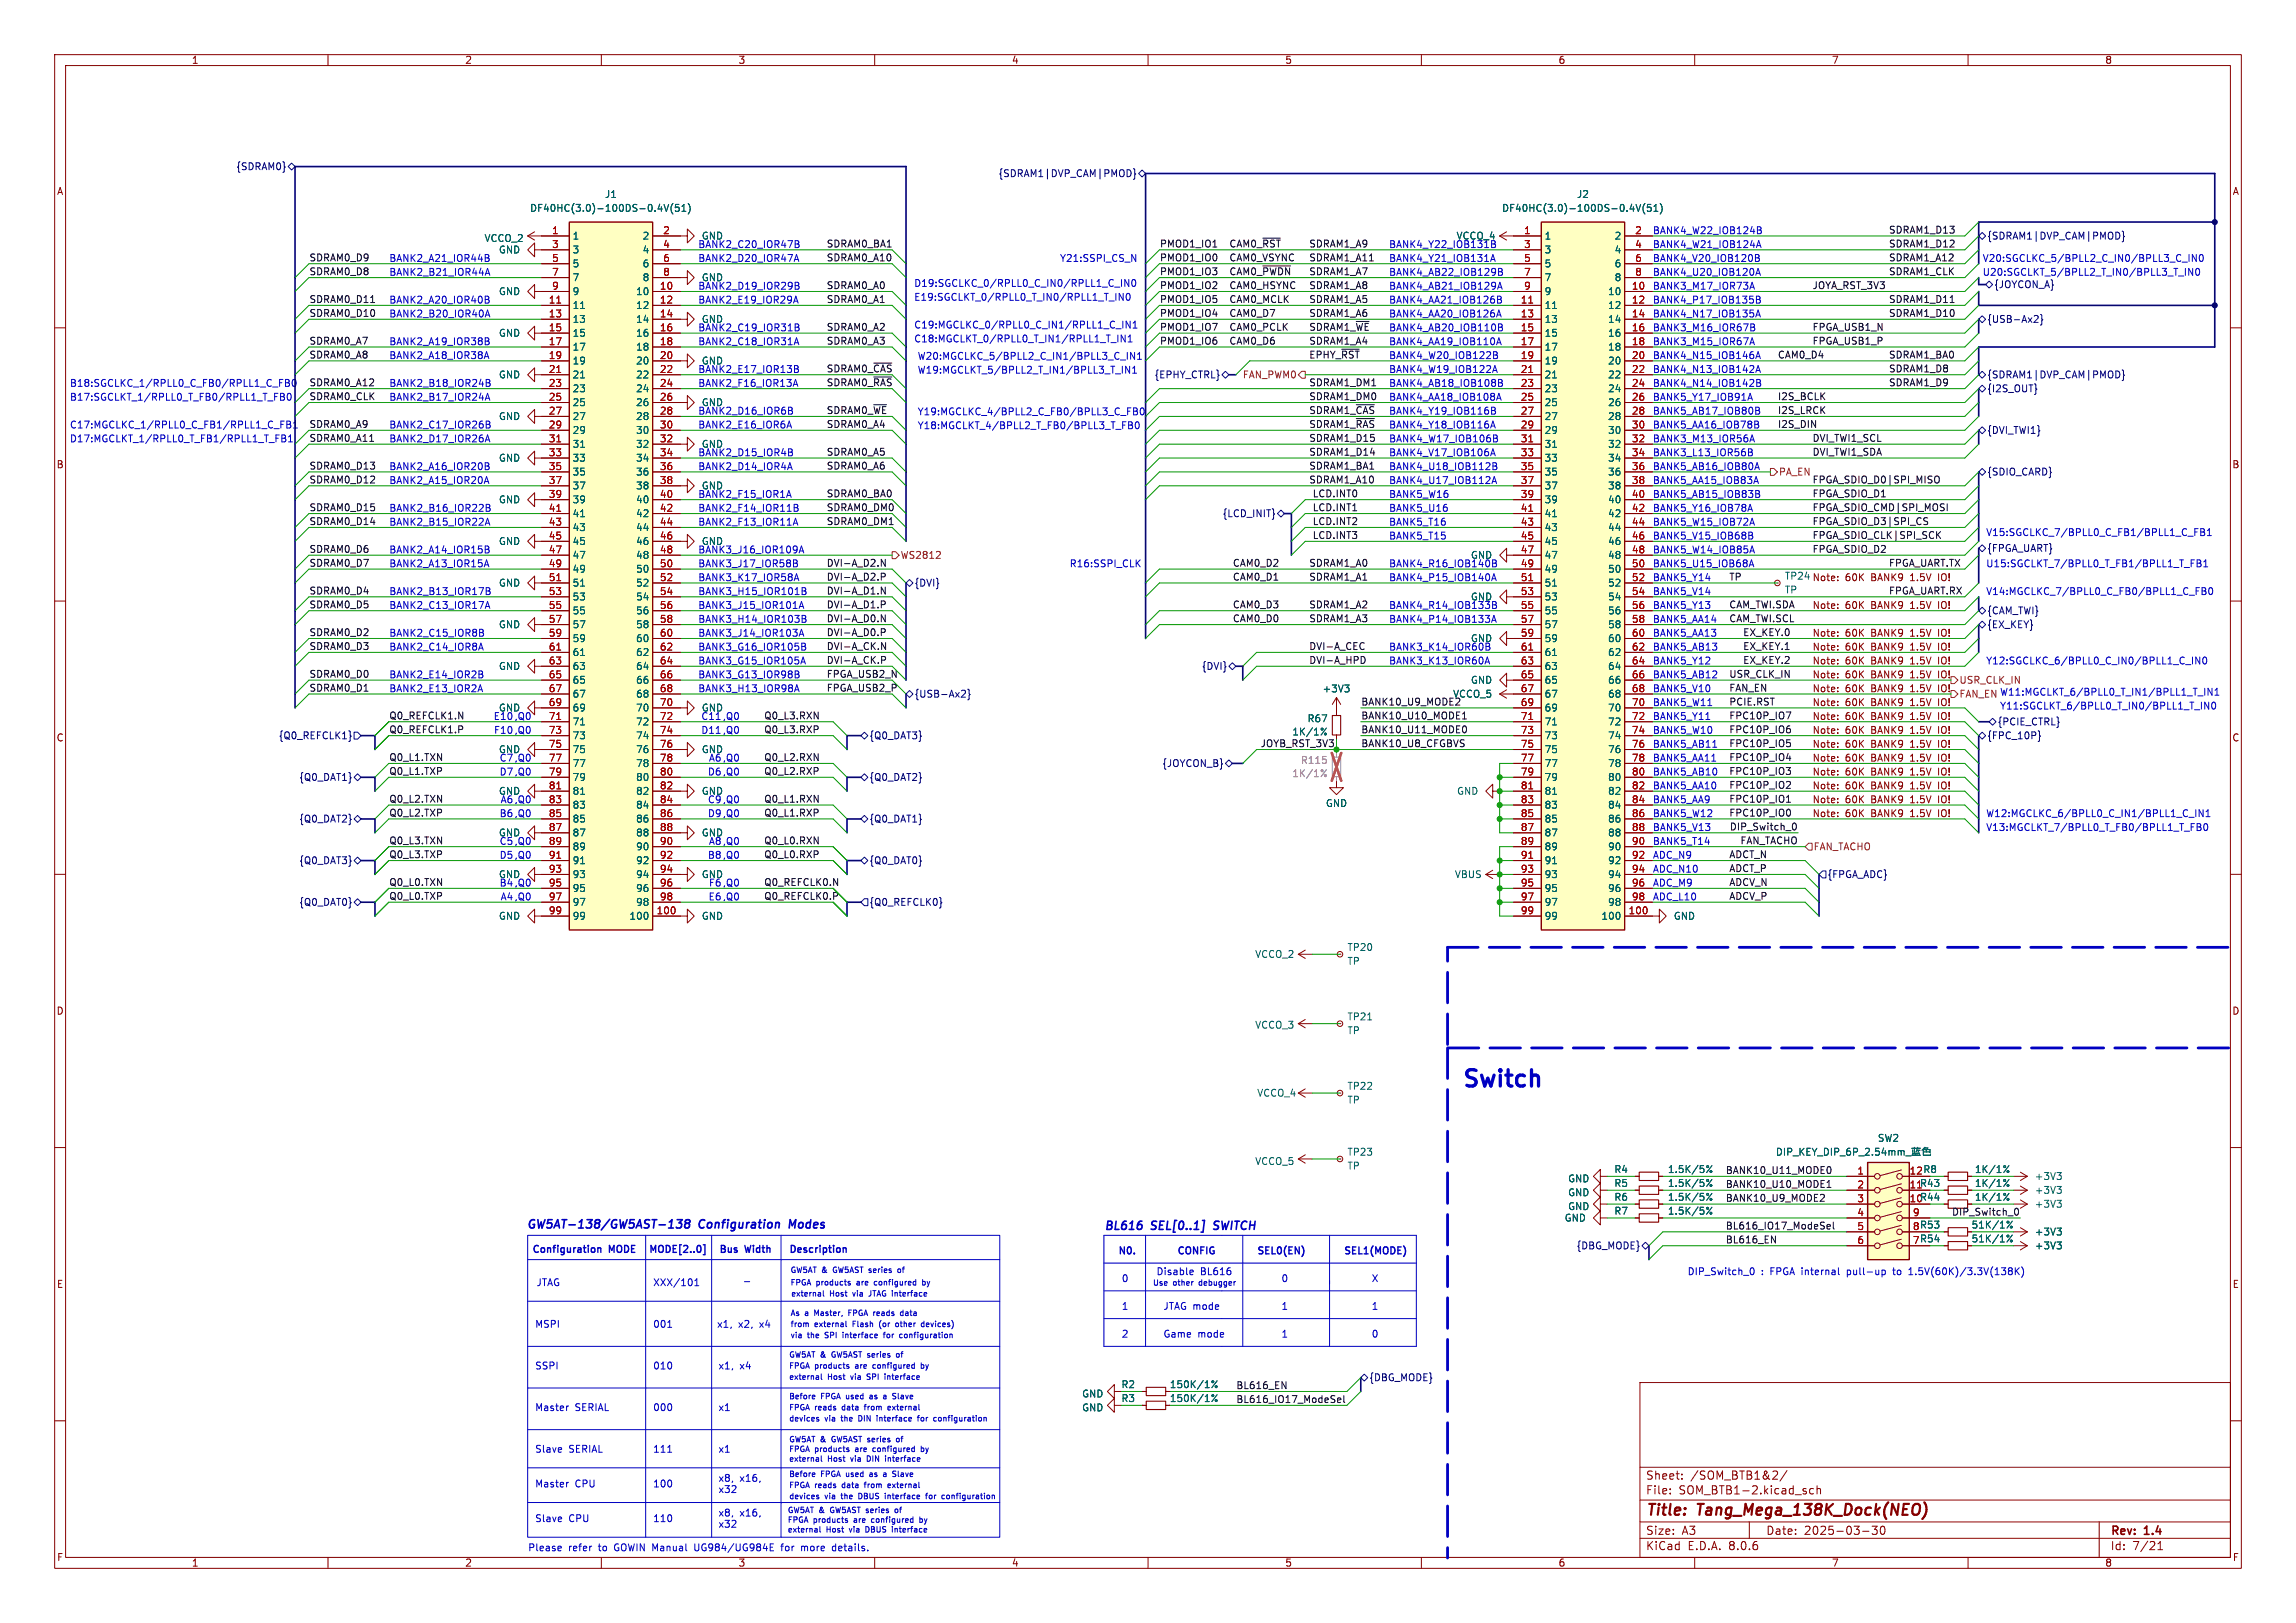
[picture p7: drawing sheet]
<svg xmlns="http://www.w3.org/2000/svg" width="420mm" height="297mm" viewBox="0 0 420 297" stroke-linecap="round" stroke-linejoin="round" font-family="sans-serif">
<defs><g id="words">
<text font-size="4.2" fill="#0000c2" x="267.3" y="199.1">Switch</text>
<g font-size="2.8" fill="#840000">
<text x="301" y="277.9">Title:</text>
<text x="310.6" y="277.9">Tang_Mega_138K_Dock(NEO)</text>
</g>
<g font-size="2.1" fill="#0000c2">
<text x="96.3" y="225.3">GW5AT-138/GW5AST-138</text>
<text x="127.9" y="225.3">Configuration</text>
<text x="145" y="225.3">Modes</text>
<text x="201.9" y="225.2">BL616</text>
<text x="210.7" y="225.2">SEL[0..1]</text>
<text x="222.7" y="225.2">SWITCH</text>
</g>
<g font-size="2.1" fill="#840000">
<text x="301" y="273.7">File:</text>
<text x="301" y="271">Sheet:</text>
<text x="307.1" y="273.7">SOM_BTB1-2.kicad_sch</text>
<text x="309.2" y="271">/SOM_BTB1&amp;2/</text>
<text x="301" y="281.1">Size:</text>
<text x="307.6" y="281.1">A3</text>
<text x="323" y="281.1">Date:</text>
<text x="330" y="281.1">2025-03-30</text>
<text x="386" y="281.3">Rev:</text>
<text x="392.4" y="281.3">1.4</text>
<text x="301" y="283.9">KiCad</text>
<text x="308.7" y="283.9">E.D.A.</text>
<text x="316.3" y="283.9">8.0.6</text>
<text x="386" y="283.9">Id:</text>
<text x="390.1" y="283.9">7/21</text>
</g>
<g font-size="1.8" fill="#840000">
<text x="35" y="11.9">1</text>
<text x="85" y="11.9">2</text>
<text x="135" y="11.9">3</text>
<text x="185" y="11.9">4</text>
<text x="235" y="11.9">5</text>
<text x="285" y="11.9">6</text>
<text x="335" y="11.9">7</text>
<text x="385" y="11.9">8</text>
<text x="10.3" y="35.9">A</text>
<text x="408.3" y="35.9">A</text>
<text x="10.3" y="85.9">B</text>
<text x="408.2" y="85.9">B</text>
<text x="326.4" y="106.3">TP24 Note:</text>
<text x="337.5" y="106.4">60K</text>
<text x="342.4" y="106.4">BANK9</text>
<text x="349.7" y="106.4">1.5V</text>
<text x="355" y="106.4">IO!</text>
<text x="331.5" y="111.5">Note:</text>
<text x="337.5" y="111.5">60K</text>
<text x="342.4" y="111.5">BANK9</text>
<text x="349.7" y="111.5">1.5V</text>
<text x="355" y="111.5">IO!</text>
<text x="331.5" y="119.1">Note:</text>
<text x="331.5" y="116.6">Note:</text>
<text x="337.5" y="119.1">60K</text>
<text x="337.5" y="116.6">60K</text>
<text x="342.4" y="119.1">BANK9</text>
<text x="342.4" y="116.6">BANK9</text>
<text x="349.7" y="119.1">1.5V</text>
<text x="349.7" y="116.6">1.5V</text>
<text x="355" y="119.1">IO!</text>
<text x="355" y="116.6">IO!</text>
<text x="331.5" y="121.7">Note:</text>
<text x="331.5" y="124.2">Note:</text>
<text x="337.5" y="121.7">60K</text>
<text x="337.5" y="124.2">60K</text>
<text x="342.4" y="121.7">BANK9</text>
<text x="342.4" y="124.2">BANK9</text>
<text x="349.7" y="121.7">1.5V</text>
<text x="349.7" y="124.2">1.5V</text>
<text x="355" y="121.7">IO!</text>
<text x="355" y="124.2">IO!</text>
<text x="331.5" y="126.8">Note:</text>
<text x="331.5" y="129.3">Note:</text>
<text x="331.5" y="131.8">Note:</text>
<text x="337.5" y="126.8">60K</text>
<text x="337.5" y="129.3">60K</text>
<text x="337.5" y="131.8">60K</text>
<text x="342.4" y="126.8">BANK9</text>
<text x="342.4" y="129.3">BANK9</text>
<text x="342.4" y="131.8">BANK9</text>
<text x="349.7" y="126.8">1.5V</text>
<text x="349.7" y="129.3">1.5V</text>
<text x="349.7" y="131.8">1.5V</text>
<text x="355" y="126.8">IO!</text>
<text x="355" y="129.3">IO!</text>
<text x="355" y="131.8">IO!</text>
<text x="10.3" y="135.9">C</text>
<text x="331.5" y="136.9">Note:</text>
<text x="331.5" y="134.4">Note:</text>
<text x="337.5" y="136.9">60K</text>
<text x="337.5" y="134.4">60K</text>
<text x="342.4" y="136.9">BANK9</text>
<text x="342.4" y="134.4">BANK9</text>
<text x="349.7" y="136.9">1.5V</text>
<text x="349.7" y="134.4">1.5V</text>
<text x="355" y="136.9">IO!</text>
<text x="355" y="134.4">IO!</text>
<text x="408.2" y="135.9">C</text>
<text x="331.5" y="139.5">Note:</text>
<text x="331.5" y="142">Note:</text>
<text x="337.5" y="139.5">60K</text>
<text x="337.5" y="142">60K</text>
<text x="342.4" y="139.5">BANK9</text>
<text x="342.4" y="142">BANK9</text>
<text x="349.7" y="139.5">1.5V</text>
<text x="349.7" y="142">1.5V</text>
<text x="355" y="139.5">IO!</text>
<text x="355" y="142">IO!</text>
<text x="331.5" y="149.6">Note:</text>
<text x="331.5" y="144.5">Note:</text>
<text x="331.5" y="147.1">Note:</text>
<text x="337.5" y="149.6">60K</text>
<text x="337.5" y="144.5">60K</text>
<text x="337.5" y="147.1">60K</text>
<text x="342.4" y="149.6">BANK9</text>
<text x="342.4" y="144.5">BANK9</text>
<text x="342.4" y="147.1">BANK9</text>
<text x="349.7" y="149.6">1.5V</text>
<text x="349.7" y="144.5">1.5V</text>
<text x="349.7" y="147.1">1.5V</text>
<text x="355" y="149.6">IO!</text>
<text x="355" y="144.5">IO!</text>
<text x="355" y="147.1">IO!</text>
<text x="10.3" y="185.9">D</text>
<text x="408.2" y="185.9">D</text>
<text x="10.3" y="235.9">E</text>
<text x="408.3" y="235.9">E</text>
<text x="10.3" y="285.9">F</text>
<text x="35" y="286.9">1</text>
<text x="85" y="286.9">2</text>
<text x="135" y="286.9">3</text>
<text x="185" y="286.9">4</text>
<text x="235" y="286.9">5</text>
<text x="285" y="286.9">6</text>
<text x="335" y="286.9">7</text>
<text x="385" y="286.9">8</text>
<text x="408.3" y="285.9">F</text>
</g>
<g font-size="1.8" fill="#000084">
<text x="43.1" y="31.3">{SDRAM0}</text>
<text x="182.5" y="32.6">{SDRAM1|DVP_CAM|PMOD}</text>
<text x="363.4" y="44">{SDRAM1|DVP_CAM|PMOD}</text>
<text x="364.7" y="52.9">{JOYCON_A}</text>
<text x="363.4" y="59.3">{USB-Ax2}</text>
<text x="211.1" y="69.4">{EPHY_CTRL}</text>
<text x="363.4" y="72">{I2S_OUT}</text>
<text x="363.4" y="69.4">{SDRAM1|DVP_CAM|PMOD}</text>
<text x="363.4" y="79.6">{DVI_TWI1}</text>
<text x="363.4" y="87.2">{SDIO_CARD}</text>
<text x="223.5" y="94.8">{LCD_INIT}</text>
<text x="363.4" y="101.2">{FPGA_UART}</text>
<text x="167.2" y="107.5">{DVI}</text>
<text x="363.4" y="112.6">{CAM_TWI}</text>
<text x="363.4" y="115.2">{EX_KEY}</text>
<text x="219.7" y="122.8">{DVI}</text>
<text x="167.2" y="127.9">{USB-Ax2}</text>
<text x="50.9" y="135.5">{Q0_REFCLK1}</text>
<text x="158.9" y="135.5">{Q0_DAT3}</text>
<text x="363.4" y="135.5">{FPC_10P}</text>
<text x="365.3" y="132.9">{PCIE_CTRL}</text>
<text x="54.6" y="143.1">{Q0_DAT1}</text>
<text x="158.9" y="143.1">{Q0_DAT2}</text>
<text x="212.5" y="140.6">{JOYCON_B}</text>
<text x="54.6" y="150.7">{Q0_DAT2}</text>
<text x="158.9" y="150.7">{Q0_DAT1}</text>
<text x="54.6" y="158.3">{Q0_DAT3}</text>
<text x="158.9" y="158.3">{Q0_DAT0}</text>
<text x="334.2" y="160.9">{FPGA_ADC}</text>
<text x="54.6" y="166">{Q0_DAT0}</text>
<text x="158.9" y="166">{Q0_REFCLK0}</text>
<text x="288.3" y="228.8">{DBG_MODE}</text>
<text x="250.4" y="253">{DBG_MODE}</text>
</g>
<g font-size="1.8" fill="#006464">
<text x="96.9" y="39">DF40HC(3.0)-100DS-0.4V(51)</text>
<text x="110.6" y="36.4">J1</text>
<text x="274.7" y="39">DF40HC(3.0)-100DS-0.4V(51)</text>
<text x="288.4" y="36.4">J2</text>
<text x="88.5" y="44.5">VCCO_2</text>
<text x="91.2" y="46.6">GND</text>
<text x="104.6" y="44">1</text>
<text x="104.6" y="46.6">3</text>
<text x="117.5" y="44">2</text>
<text x="117.5" y="46.6">4</text>
<text x="128.3" y="44">GND</text>
<text x="266.3" y="44">VCCO_4</text>
<text x="282.4" y="44">1</text>
<text x="282.4" y="46.6">3</text>
<text x="295.3" y="44">2</text>
<text x="295.3" y="46.6">4</text>
<text x="104.6" y="49.1">5</text>
<text x="104.6" y="51.7">7</text>
<text x="117.5" y="49.1">6</text>
<text x="117.5" y="51.7">8</text>
<text x="128.3" y="51.7">GND</text>
<text x="282.4" y="49.1">5</text>
<text x="282.4" y="51.7">7</text>
<text x="295.3" y="49.1">6</text>
<text x="295.3" y="51.7">8</text>
<text x="91.2" y="54.2">GND</text>
<text x="104.6" y="56.7">11</text>
<text x="104.6" y="59.3">13</text>
<text x="104.6" y="54.2">9</text>
<text x="116.2" y="54.2">10</text>
<text x="116.2" y="56.7">12</text>
<text x="116.2" y="59.3">14</text>
<text x="128.3" y="59.3">GND</text>
<text x="282.4" y="56.7">11</text>
<text x="282.4" y="59.3">13</text>
<text x="282.4" y="54.2">9</text>
<text x="294.1" y="54.2">10</text>
<text x="294.1" y="56.7">12</text>
<text x="294.1" y="59.3">14</text>
<text x="91.2" y="61.8">GND</text>
<text x="104.6" y="61.8">15</text>
<text x="104.6" y="64.4">17</text>
<text x="116.2" y="61.8">16</text>
<text x="116.2" y="64.4">18</text>
<text x="282.4" y="61.8">15</text>
<text x="282.4" y="64.4">17</text>
<text x="294.1" y="61.8">16</text>
<text x="294.1" y="64.4">18</text>
<text x="91.2" y="69.4">GND</text>
<text x="104.6" y="66.9">19</text>
<text x="104.6" y="69.4">21</text>
<text x="104.6" y="72">23</text>
<text x="116.2" y="66.9">20</text>
<text x="116.2" y="69.4">22</text>
<text x="116.2" y="72">24</text>
<text x="128.3" y="66.9">GND</text>
<text x="282.4" y="66.9">19</text>
<text x="282.4" y="69.4">21</text>
<text x="282.4" y="72">23</text>
<text x="294.1" y="66.9">20</text>
<text x="294.1" y="69.4">22</text>
<text x="294.1" y="72">24</text>
<text x="91.2" y="77.1">GND</text>
<text x="104.6" y="74.5">25</text>
<text x="104.6" y="77.1">27</text>
<text x="116.2" y="74.5">26</text>
<text x="116.2" y="77.1">28</text>
<text x="128.3" y="74.5">GND</text>
<text x="282.4" y="74.5">25</text>
<text x="282.4" y="77.1">27</text>
<text x="294.1" y="74.5">26</text>
<text x="294.1" y="77.1">28</text>
<text x="104.6" y="79.6">29</text>
<text x="104.6" y="82.1">31</text>
<text x="116.2" y="79.6">30</text>
<text x="116.2" y="82.1">32</text>
<text x="128.3" y="82.1">GND</text>
<text x="282.4" y="79.6">29</text>
<text x="282.4" y="82.1">31</text>
<text x="294.1" y="79.6">30</text>
<text x="294.1" y="82.1">32</text>
<text x="91.2" y="84.7">GND</text>
<text x="104.6" y="84.7">33</text>
<text x="104.6" y="87.2">35</text>
<text x="104.6" y="89.8">37</text>
<text x="116.2" y="84.7">34</text>
<text x="116.2" y="87.2">36</text>
<text x="116.2" y="89.8">38</text>
<text x="128.3" y="89.8">GND</text>
<text x="282.4" y="84.7">33</text>
<text x="282.4" y="87.2">35</text>
<text x="282.4" y="89.8">37</text>
<text x="294.1" y="84.7">34</text>
<text x="294.1" y="87.2">36</text>
<text x="294.1" y="89.8">38</text>
<text x="91.2" y="92.3">GND</text>
<text x="104.6" y="92.3">39</text>
<text x="104.6" y="94.8">41</text>
<text x="116.2" y="92.3">40</text>
<text x="116.2" y="94.8">42</text>
<text x="282.4" y="92.3">39</text>
<text x="282.4" y="94.8">41</text>
<text x="294.1" y="92.3">40</text>
<text x="294.1" y="94.8">42</text>
<text x="91.2" y="99.9">GND</text>
<text x="104.6" y="97.4">43</text>
<text x="104.6" y="99.9">45</text>
<text x="116.2" y="97.4">44</text>
<text x="116.2" y="99.9">46</text>
<text x="128.3" y="99.9">GND</text>
<text x="282.4" y="97.4">43</text>
<text x="282.4" y="99.9">45</text>
<text x="294.1" y="97.4">44</text>
<text x="294.1" y="99.9">46</text>
<text x="91.2" y="107.5">GND</text>
<text x="104.6" y="102.5">47</text>
<text x="104.6" y="105">49</text>
<text x="104.6" y="107.5">51</text>
<text x="116.2" y="102.5">48</text>
<text x="116.2" y="105">50</text>
<text x="116.2" y="107.5">52</text>
<text x="269" y="102.5">GND</text>
<text x="282.4" y="102.5">47</text>
<text x="282.4" y="105">49</text>
<text x="282.4" y="107.5">51</text>
<text x="294.1" y="102.5">48</text>
<text x="294.1" y="105">50</text>
<text x="294.1" y="107.5">52</text>
<text x="104.6" y="110.1">53</text>
<text x="104.6" y="112.6">55</text>
<text x="116.2" y="110.1">54</text>
<text x="116.2" y="112.6">56</text>
<text x="269" y="110.1">GND</text>
<text x="282.4" y="110.1">53</text>
<text x="282.4" y="112.6">55</text>
<text x="294.1" y="110.1">54</text>
<text x="294.1" y="112.6">56</text>
<text x="326.4" y="108.8">TP</text>
<text x="91.2" y="115.2">GND</text>
<text x="104.6" y="115.2">57</text>
<text x="104.6" y="117.7">59</text>
<text x="116.2" y="115.2">58</text>
<text x="116.2" y="117.7">60</text>
<text x="269" y="117.7">GND</text>
<text x="282.4" y="115.2">57</text>
<text x="282.4" y="117.7">59</text>
<text x="294.1" y="115.2">58</text>
<text x="294.1" y="117.7">60</text>
<text x="91.2" y="122.8">GND</text>
<text x="104.6" y="120.2">61</text>
<text x="104.6" y="122.8">63</text>
<text x="104.6" y="125.3">65</text>
<text x="116.2" y="120.2">62</text>
<text x="116.2" y="122.8">64</text>
<text x="116.2" y="125.3">66</text>
<text x="269" y="125.3">GND</text>
<text x="282.4" y="120.2">61</text>
<text x="282.4" y="122.8">63</text>
<text x="282.4" y="125.3">65</text>
<text x="294.1" y="120.2">62</text>
<text x="294.1" y="122.8">64</text>
<text x="294.1" y="125.3">66</text>
<text x="91.2" y="130.4">GND</text>
<text x="104.6" y="127.9">67</text>
<text x="104.6" y="130.4">69</text>
<text x="116.2" y="127.9">68</text>
<text x="116.2" y="130.4">70</text>
<text x="128.3" y="130.4">GND</text>
<text x="241.8" y="126.9">+3V3</text>
<text x="265.7" y="127.9">VCCO_5</text>
<text x="282.4" y="127.9">67</text>
<text x="282.4" y="130.4">69</text>
<text x="294.1" y="127.9">68</text>
<text x="294.1" y="130.4">70</text>
<text x="104.6" y="132.9">71</text>
<text x="104.6" y="135.5">73</text>
<text x="116.2" y="132.9">72</text>
<text x="116.2" y="135.5">74</text>
<text x="236.3" y="134.8">1K/1%</text>
<text x="239.1" y="132.4">R67</text>
<text x="282.4" y="132.9">71</text>
<text x="282.4" y="135.5">73</text>
<text x="294.1" y="132.9">72</text>
<text x="294.1" y="135.5">74</text>
<text x="91.2" y="138">GND</text>
<text x="104.6" y="138">75</text>
<text x="104.6" y="140.6">77</text>
<text x="104.6" y="143.1">79</text>
<text x="116.2" y="138">76</text>
<text x="116.2" y="140.6">78</text>
<text x="116.2" y="143.1">80</text>
<text x="128.3" y="138">GND</text>
<text x="282.4" y="138">75</text>
<text x="282.4" y="140.6">77</text>
<text x="282.4" y="143.1">79</text>
<text x="294.1" y="138">76</text>
<text x="294.1" y="140.6">78</text>
<text x="294.1" y="143.1">80</text>
<text x="91.2" y="145.6">GND</text>
<text x="104.6" y="145.6">81</text>
<text x="104.6" y="148.2">83</text>
<text x="116.2" y="145.6">82</text>
<text x="116.2" y="148.2">84</text>
<text x="128.3" y="145.6">GND</text>
<text x="242.4" y="147.9">GND</text>
<text x="266.4" y="145.6">GND</text>
<text x="282.4" y="145.6">81</text>
<text x="282.4" y="148.2">83</text>
<text x="294.1" y="145.6">82</text>
<text x="294.1" y="148.2">84</text>
<text x="91.2" y="153.3">GND</text>
<text x="104.6" y="150.7">85</text>
<text x="104.6" y="153.3">87</text>
<text x="104.6" y="155.8">89</text>
<text x="116.2" y="150.7">86</text>
<text x="116.2" y="153.3">88</text>
<text x="116.2" y="155.8">90</text>
<text x="128.3" y="153.3">GND</text>
<text x="282.4" y="150.7">85</text>
<text x="282.4" y="153.3">87</text>
<text x="282.4" y="155.8">89</text>
<text x="294.1" y="150.7">86</text>
<text x="294.1" y="153.3">88</text>
<text x="294.1" y="155.8">90</text>
<text x="91.2" y="160.9">GND</text>
<text x="104.6" y="158.3">91</text>
<text x="104.6" y="160.9">93</text>
<text x="116.2" y="158.3">92</text>
<text x="116.2" y="160.9">94</text>
<text x="128.3" y="160.9">GND</text>
<text x="266" y="160.9">VBUS</text>
<text x="282.4" y="158.3">91</text>
<text x="282.4" y="160.9">93</text>
<text x="294.1" y="158.3">92</text>
<text x="294.1" y="160.9">94</text>
<text x="104.6" y="163.4">95</text>
<text x="104.6" y="166">97</text>
<text x="116.2" y="163.4">96</text>
<text x="116.2" y="166">98</text>
<text x="282.4" y="163.4">95</text>
<text x="282.4" y="166">97</text>
<text x="294.1" y="163.4">96</text>
<text x="294.1" y="166">98</text>
<text x="91.2" y="168.5">GND</text>
<text x="104.6" y="168.5">99</text>
<text x="115" y="168.5">100</text>
<text x="128.3" y="168.5">GND</text>
<text x="282.4" y="168.5">99</text>
<text x="292.8" y="168.5">100</text>
<text x="306.1" y="168.5">GND</text>
<text x="229.5" y="175.5">VCCO_2</text>
<text x="246.4" y="174.2">TP20</text>
<text x="246.4" y="176.8">TP</text>
<text x="229.5" y="188.4">VCCO_3</text>
<text x="246.4" y="186.9">TP21</text>
<text x="246.4" y="189.5">TP</text>
<text x="229.9" y="200.9">VCCO_4</text>
<text x="246.4" y="199.6">TP22</text>
<text x="246.4" y="202.2">TP</text>
<text x="343.4" y="209.1">SW2</text>
<text x="229.5" y="213.4">VCCO_5</text>
<text x="246.4" y="211.7">TP23</text>
<text x="246.4" y="214.2">TP</text>
<text x="295.2" y="214.9">R4</text>
<text x="305" y="214.9">1.5K/5%</text>
<text x="349.2" y="215">12 R8</text>
<text x="361.2" y="214.9">1K/1%</text>
<text x="286.7" y="219.1">GND</text>
<text x="286.7" y="216.6">GND</text>
<text x="286.7" y="221.6">GND</text>
<text x="295.2" y="217.4">R5</text>
<text x="295.2" y="219.9">R6</text>
<text x="305" y="217.4">1.5K/5%</text>
<text x="305" y="219.9">1.5K/5%</text>
<text x="349.2" y="220.1">10R44</text>
<text x="349.2" y="217.6">11R43</text>
<text x="361.2" y="219.9">1K/1%</text>
<text x="361.2" y="217.4">1K/1%</text>
<text x="372.1" y="218.7">+3V3</text>
<text x="372.1" y="216.1">+3V3</text>
<text x="372.1" y="221.2">+3V3</text>
<text x="286.1" y="223.7">GND</text>
<text x="295.2" y="222.5">R7</text>
<text x="305" y="222.5">1.5K/5%</text>
<text x="349.8" y="227.7">7 R54</text>
<text x="349.8" y="225.2">8 R53</text>
<text x="360.5" y="227.6">51K/1%</text>
<text x="360.5" y="225">51K/1%</text>
<text x="372.1" y="226.3">+3V3</text>
<text x="372.1" y="228.8">+3V3</text>
<text x="197.8" y="255.9">GND</text>
<text x="205" y="256.8">R3</text>
<text x="205" y="254.2">R2</text>
<text x="213.9" y="256.8">150K/1%</text>
<text x="213.9" y="254.2">150K/1%</text>
<text x="197.8" y="258.5">GND</text>
</g>
<g font-size="1.8" fill="#0f0f0f">
<text x="56.5" y="47.9">SDRAM0_D9</text>
<text x="151.1" y="45.4">SDRAM0_BA1</text>
<text x="151.1" y="47.9">SDRAM0_A10</text>
<text x="212.1" y="45.4">PMOD1_IO1</text>
<text x="212.1" y="47.9">PMOD1_IO0</text>
<text x="224.8" y="45.4">CAM0_~{RST}</text>
<text x="224.8" y="47.9">CAM0_VSYNC</text>
<text x="239.4" y="47.9">SDRAM1_A11</text>
<text x="239.4" y="45.4">SDRAM1_A9</text>
<text x="345.4" y="42.8">SDRAM1_D13</text>
<text x="345.4" y="45.4">SDRAM1_D12</text>
<text x="345.4" y="47.9">SDRAM1_A12</text>
<text x="56.5" y="50.5">SDRAM0_D8</text>
<text x="151.1" y="53">SDRAM0_A0</text>
<text x="212.1" y="50.5">PMOD1_IO3</text>
<text x="212.1" y="53">PMOD1_IO2</text>
<text x="224.8" y="50.5">CAM0_~{PWDN} SDRAM1_A7</text>
<text x="224.8" y="53">CAM0_HSYNC</text>
<text x="239.4" y="53">SDRAM1_A8</text>
<text x="331.5" y="53">JOYA_RST_3V3</text>
<text x="345.4" y="50.5">SDRAM1_CLK</text>
<text x="56.5" y="55.5">SDRAM0_D11</text>
<text x="56.5" y="58.1">SDRAM0_D10</text>
<text x="151.1" y="55.5">SDRAM0_A1</text>
<text x="212.1" y="55.5">PMOD1_IO5</text>
<text x="212.1" y="58.1">PMOD1_IO4</text>
<text x="224.8" y="58.1">CAM0_D7</text>
<text x="224.8" y="55.5">CAM0_MCLK</text>
<text x="239.4" y="55.5">SDRAM1_A5</text>
<text x="239.4" y="58.1">SDRAM1_A6</text>
<text x="345.4" y="58.1">SDRAM1_D10</text>
<text x="345.4" y="55.5">SDRAM1_D11</text>
<text x="56.5" y="65.7">SDRAM0_A8</text>
<text x="56.5" y="63.2">SDRAM0_A7</text>
<text x="151.1" y="63.2">SDRAM0_A3</text>
<text x="151.1" y="60.6">SDRAM0_A2</text>
<text x="212.1" y="60.6">PMOD1_IO7</text>
<text x="212.1" y="63.2">PMOD1_IO6</text>
<text x="224.8" y="60.6">CAM0_PCLK</text>
<text x="224.8" y="63.2">CAM0_D6</text>
<text x="239.4" y="63.2">SDRAM1_A4</text>
<text x="239.4" y="65.7">EPHY_~{RST}</text>
<text x="325.1" y="65.7">CAM0_D4</text>
<text x="331.5" y="60.6">FPGA_USB1_N</text>
<text x="331.5" y="63.2">FPGA_USB1_P</text>
<text x="345.4" y="65.7">SDRAM1_BA0</text>
<text x="56.5" y="70.8">SDRAM0_A12</text>
<text x="151.1" y="70.8">SDRAM0_~{RAS}</text>
<text x="151.1" y="68.2">SDRAM0_~{CAS}</text>
<text x="239.4" y="70.8">SDRAM1_DM1</text>
<text x="345.4" y="70.8">SDRAM1_D9</text>
<text x="345.4" y="68.2">SDRAM1_D8</text>
<text x="56.5" y="73.3">SDRAM0_CLK</text>
<text x="151.1" y="75.9">SDRAM0_~{WE}</text>
<text x="239.4" y="73.3">SDRAM1_DM0</text>
<text x="325.1" y="73.3">I2S_BCLK</text>
<text x="325.1" y="75.9">I2S_LRCK</text>
<text x="56.5" y="78.4">SDRAM0_A9</text>
<text x="56.5" y="80.9">SDRAM0_A11</text>
<text x="151.1" y="83.5">SDRAM0_A5</text>
<text x="151.1" y="78.4">SDRAM0_A4</text>
<text x="239.4" y="80.9">SDRAM1_D15</text>
<text x="239.4" y="83.5">SDRAM1_D14</text>
<text x="325.1" y="78.4">I2S_DIN</text>
<text x="331.5" y="83.5">DVI_TWI1_SDA</text>
<text x="331.5" y="80.9">DVI_TWI1_SCL</text>
<text x="56.5" y="88.6">SDRAM0_D12</text>
<text x="56.5" y="86">SDRAM0_D13</text>
<text x="151.1" y="86">SDRAM0_A6</text>
<text x="239.4" y="88.6">SDRAM1_A10</text>
<text x="239.4" y="86">SDRAM1_BA1</text>
<text x="331.5" y="88.6">FPGA_SDIO_D0|SPI_MISO</text>
<text x="56.5" y="93.6">SDRAM0_D15</text>
<text x="151.1" y="91.1">SDRAM0_BA0</text>
<text x="151.1" y="93.6">SDRAM0_DM0</text>
<text x="240" y="93.6">LCD.INT1</text>
<text x="240" y="91.1">LCD.INT0</text>
<text x="331.5" y="91.1">FPGA_SDIO_D1</text>
<text x="331.5" y="93.6">FPGA_SDIO_CMD|SPI_MOSI</text>
<text x="56.5" y="96.2">SDRAM0_D14</text>
<text x="56.5" y="101.3">SDRAM0_D6</text>
<text x="151.1" y="96.2">SDRAM0_DM1</text>
<text x="240" y="98.7">LCD.INT3</text>
<text x="240" y="96.2">LCD.INT2</text>
<text x="331.5" y="101.3">FPGA_SDIO_D2</text>
<text x="331.5" y="98.7">FPGA_SDIO_CLK|SPI_SCK</text>
<text x="331.5" y="96.2">FPGA_SDIO_D3|SPI_CS</text>
<text x="56.5" y="103.8">SDRAM0_D7</text>
<text x="151.1" y="103.8">DVI-A_D2.N</text>
<text x="151.1" y="106.3">DVI-A_D2.P</text>
<text x="225.4" y="103.8">CAM0_D2</text>
<text x="225.4" y="106.3">CAM0_D1</text>
<text x="239.4" y="103.8">SDRAM1_A0</text>
<text x="239.4" y="106.3">SDRAM1_A1</text>
<text x="316.2" y="106.3">TP</text>
<text x="345.4" y="103.8">FPGA_UART.TX</text>
<text x="56.5" y="111.4">SDRAM0_D5</text>
<text x="56.5" y="108.9">SDRAM0_D4</text>
<text x="151.1" y="114">DVI-A_D0.N</text>
<text x="151.1" y="108.9">DVI-A_D1.N</text>
<text x="151.1" y="111.4">DVI-A_D1.P</text>
<text x="225.4" y="114">CAM0_D0</text>
<text x="225.4" y="111.4">CAM0_D3</text>
<text x="239.4" y="111.4">SDRAM1_A2</text>
<text x="239.4" y="114">SDRAM1_A3</text>
<text x="316.2" y="111.4">CAM_TWI.SDA</text>
<text x="316.2" y="114">CAM_TWI.SCL</text>
<text x="345.4" y="108.9">FPGA_UART.RX</text>
<text x="56.5" y="116.5">SDRAM0_D2</text>
<text x="56.5" y="119">SDRAM0_D3</text>
<text x="151.1" y="116.5">DVI-A_D0.P</text>
<text x="151.1" y="119">DVI-A_CK.N</text>
<text x="239.4" y="119">DVI-A_CEC</text>
<text x="318.8" y="116.5">EX_KEY.0</text>
<text x="318.8" y="119">EX_KEY.1</text>
<text x="56.5" y="124.1">SDRAM0_D0</text>
<text x="151.1" y="124.1">FPGA_USB2_N</text>
<text x="151.1" y="121.6">DVI-A_CK.P</text>
<text x="239.4" y="121.6">DVI-A_HPD</text>
<text x="316.2" y="124.1">USR_CLK_IN</text>
<text x="318.8" y="121.6">EX_KEY.2</text>
<text x="56.5" y="126.7">SDRAM0_D1</text>
<text x="71.1" y="131.7">Q0_REFCLK1.N</text>
<text x="139.7" y="131.7">Q0_L3.RXN</text>
<text x="151.1" y="126.7">FPGA_USB2_P</text>
<text x="248.9" y="129.2">BANK10_U9_MODE2</text>
<text x="248.9" y="131.7">BANK10_U10_MODE1</text>
<text x="316.2" y="129.2">PCIE.RST</text>
<text x="316.2" y="131.7">FPC10P_IO7</text>
<text x="316.2" y="126.7">FAN_EN</text>
<text x="71.1" y="134.3">Q0_REFCLK1.P</text>
<text x="139.7" y="134.3">Q0_L3.RXP</text>
<text x="230.5" y="136.8">JOYB_RST_3V3</text>
<text x="248.9" y="136.8">BANK10_U8_CFGBVS</text>
<text x="248.9" y="134.3">BANK10_U11_MODE0</text>
<text x="316.2" y="136.8">FPC10P_IO5</text>
<text x="316.2" y="134.3">FPC10P_IO6</text>
<text x="71.1" y="141.9">Q0_L1.TXP</text>
<text x="71.1" y="139.4">Q0_L1.TXN</text>
<text x="139.7" y="139.4">Q0_L2.RXN</text>
<text x="139.7" y="141.9">Q0_L2.RXP</text>
<text x="316.2" y="139.4">FPC10P_IO4</text>
<text x="316.2" y="141.9">FPC10P_IO3</text>
<text x="71.1" y="149.5">Q0_L2.TXP</text>
<text x="71.1" y="147">Q0_L2.TXN</text>
<text x="139.7" y="149.5">Q0_L1.RXP</text>
<text x="139.7" y="147">Q0_L1.RXN</text>
<text x="316.2" y="149.5">FPC10P_IO0</text>
<text x="316.2" y="147">FPC10P_IO1</text>
<text x="316.2" y="144.4">FPC10P_IO2</text>
<text x="71.1" y="154.6">Q0_L3.TXN</text>
<text x="139.7" y="154.6">Q0_L0.RXN</text>
<text x="316.3" y="152.1">DIP_Switch_0</text>
<text x="318.3" y="154.6">FAN_TACHO</text>
<text x="71.1" y="157.1">Q0_L3.TXP</text>
<text x="139.7" y="157.1">Q0_L0.RXP</text>
<text x="316.2" y="157.1">ADCT_N</text>
<text x="316.2" y="159.7">ADCT_P</text>
<text x="71.1" y="164.8">Q0_L0.TXP</text>
<text x="71.1" y="162.2">Q0_L0.TXN</text>
<text x="139.7" y="164.8">Q0_REFCLK0.P</text>
<text x="139.7" y="162.2">Q0_REFCLK0.N</text>
<text x="316.2" y="164.8">ADCV_P</text>
<text x="316.2" y="162.2">ADCV_N</text>
<text x="315.6" y="214.9">BANK10_U11_MODE0</text>
<text x="315.6" y="220">BANK10_U9_MODE2</text>
<text x="315.6" y="217.5">BANK10_U10_MODE1</text>
<text x="315.6" y="227.6">BL616_EN</text>
<text x="315.6" y="225.1">BL616_IO17_ModeSel</text>
<text x="357" y="222.5">DIP_Switch_0</text>
<text x="226.1" y="254.3">BL616_EN</text>
<text x="226.1" y="256.8">BL616_IO17_ModeSel</text>
</g>
<g font-size="1.8" fill="#a90000">
<text x="100.9" y="42.9">1</text>
<text x="100.9" y="45.5">3</text>
<text x="121.2" y="42.9">2</text>
<text x="121.2" y="45.5">4</text>
<text x="278.7" y="42.9">1</text>
<text x="278.7" y="45.5">3</text>
<text x="299" y="42.9">2</text>
<text x="299" y="45.5">4</text>
<text x="100.9" y="48">5</text>
<text x="100.9" y="50.5">7</text>
<text x="100.9" y="53.1">9</text>
<text x="120.6" y="53.1">10</text>
<text x="121.2" y="48">6</text>
<text x="121.2" y="50.5">8</text>
<text x="278.7" y="48">5</text>
<text x="278.7" y="50.5">7</text>
<text x="278.7" y="53.1">9</text>
<text x="298.4" y="53.1">10</text>
<text x="299" y="48">6</text>
<text x="299" y="50.5">8</text>
<text x="100.3" y="55.6">11</text>
<text x="100.3" y="58.2">13</text>
<text x="120.6" y="55.6">12</text>
<text x="120.6" y="58.2">14</text>
<text x="278.1" y="55.6">11</text>
<text x="278.1" y="58.2">13</text>
<text x="298.4" y="55.6">12</text>
<text x="298.4" y="58.2">14</text>
<text x="100.3" y="60.7">15</text>
<text x="100.3" y="63.2">17</text>
<text x="100.3" y="65.8">19</text>
<text x="120.6" y="60.7">16</text>
<text x="120.6" y="63.2">18</text>
<text x="120.6" y="65.8">20</text>
<text x="278.1" y="60.7">15</text>
<text x="278.1" y="63.2">17</text>
<text x="278.1" y="65.8">19</text>
<text x="298.4" y="60.7">16</text>
<text x="298.4" y="63.2">18</text>
<text x="298.4" y="65.8">20</text>
<text x="100.3" y="68.3">21</text>
<text x="100.3" y="70.9">23</text>
<text x="120.6" y="68.3">22</text>
<text x="120.6" y="70.9">24</text>
<text x="278.1" y="68.3">21</text>
<text x="278.1" y="70.9">23</text>
<text x="298.4" y="68.3">22</text>
<text x="298.4" y="70.9">24</text>
<text x="100.3" y="73.4">25</text>
<text x="100.3" y="75.9">27</text>
<text x="120.6" y="73.4">26</text>
<text x="120.6" y="75.9">28</text>
<text x="278.1" y="73.4">25</text>
<text x="278.1" y="75.9">27</text>
<text x="298.4" y="73.4">26</text>
<text x="298.4" y="75.9">28</text>
<text x="100.3" y="78.5">29</text>
<text x="100.3" y="81">31</text>
<text x="100.3" y="83.6">33</text>
<text x="120.6" y="78.5">30</text>
<text x="120.6" y="81">32</text>
<text x="120.6" y="83.6">34</text>
<text x="278.1" y="78.5">29</text>
<text x="278.1" y="81">31</text>
<text x="278.1" y="83.6">33</text>
<text x="298.4" y="78.5">30</text>
<text x="298.4" y="81">32</text>
<text x="298.4" y="83.6">34</text>
<text x="100.3" y="86.1">35</text>
<text x="100.3" y="88.6">37</text>
<text x="120.6" y="86.1">36</text>
<text x="120.6" y="88.6">38</text>
<text x="278.1" y="86.1">35</text>
<text x="278.1" y="88.6">37</text>
<text x="298.4" y="86.1">36</text>
<text x="298.4" y="88.6">38</text>
<text x="100.3" y="91.2">39</text>
<text x="100.3" y="93.7">41</text>
<text x="120.6" y="91.2">40</text>
<text x="120.6" y="93.7">42</text>
<text x="278.1" y="91.2">39</text>
<text x="278.1" y="93.7">41</text>
<text x="298.4" y="91.2">40</text>
<text x="298.4" y="93.7">42</text>
<text x="100.3" y="96.3">43</text>
<text x="100.3" y="98.8">45</text>
<text x="100.3" y="101.3">47</text>
<text x="120.6" y="96.3">44</text>
<text x="120.6" y="98.8">46</text>
<text x="120.6" y="101.3">48</text>
<text x="278.1" y="96.3">43</text>
<text x="278.1" y="98.8">45</text>
<text x="278.1" y="101.3">47</text>
<text x="298.4" y="96.3">44</text>
<text x="298.4" y="98.8">46</text>
<text x="298.4" y="101.3">48</text>
<text x="100.3" y="103.9">49</text>
<text x="100.3" y="106.4">51</text>
<text x="120.6" y="103.9">50</text>
<text x="120.6" y="106.4">52</text>
<text x="278.1" y="103.9">49</text>
<text x="278.1" y="106.4">51</text>
<text x="298.4" y="103.9">50</text>
<text x="298.4" y="106.4">52</text>
<text x="100.3" y="109">53</text>
<text x="100.3" y="111.5">55</text>
<text x="120.6" y="109">54</text>
<text x="120.6" y="111.5">56</text>
<text x="278.1" y="109">53</text>
<text x="278.1" y="111.5">55</text>
<text x="298.4" y="109">54</text>
<text x="298.4" y="111.5">56</text>
<text x="100.3" y="114">57</text>
<text x="100.3" y="116.6">59</text>
<text x="100.3" y="119.1">61</text>
<text x="120.6" y="114">58</text>
<text x="120.6" y="116.6">60</text>
<text x="120.6" y="119.1">62</text>
<text x="278.1" y="114">57</text>
<text x="278.1" y="116.6">59</text>
<text x="278.1" y="119.1">61</text>
<text x="298.4" y="114">58</text>
<text x="298.4" y="116.6">60</text>
<text x="298.4" y="119.1">62</text>
<text x="100.3" y="121.7">63</text>
<text x="100.3" y="124.2">65</text>
<text x="120.6" y="121.7">64</text>
<text x="120.6" y="124.2">66</text>
<text x="278.1" y="121.7">63</text>
<text x="278.1" y="124.2">65</text>
<text x="298.4" y="121.7">64</text>
<text x="298.4" y="124.2">66</text>
<text x="100.3" y="126.7">67</text>
<text x="100.3" y="129.3">69</text>
<text x="100.3" y="131.8">71</text>
<text x="120.6" y="126.7">68</text>
<text x="120.6" y="129.3">70</text>
<text x="120.6" y="131.8">72</text>
<text x="278.1" y="126.7">67</text>
<text x="278.1" y="129.3">69</text>
<text x="278.1" y="131.8">71</text>
<text x="298.4" y="126.7">68</text>
<text x="298.4" y="129.3">70</text>
<text x="298.4" y="131.8">72</text>
<text x="100.3" y="134.4">73</text>
<text x="100.3" y="136.9">75</text>
<text x="120.6" y="134.4">74</text>
<text x="120.6" y="136.9">76</text>
<text x="278.1" y="134.4">73</text>
<text x="278.1" y="136.9">75</text>
<text x="298.4" y="134.4">74</text>
<text x="298.4" y="136.9">76</text>
<text x="100.3" y="139.4">77</text>
<text x="100.3" y="142">79</text>
<text x="120.6" y="139.4">78</text>
<text x="120.6" y="142">80</text>
<text x="278.1" y="139.4">77</text>
<text x="278.1" y="142">79</text>
<text x="298.4" y="139.4">78</text>
<text x="298.4" y="142">80</text>
<text x="100.3" y="144.5">81</text>
<text x="100.3" y="147.1">83</text>
<text x="100.3" y="149.6">85</text>
<text x="120.6" y="144.5">82</text>
<text x="120.6" y="147.1">84</text>
<text x="120.6" y="149.6">86</text>
<text x="278.1" y="144.5">81</text>
<text x="278.1" y="147.1">83</text>
<text x="278.1" y="149.6">85</text>
<text x="298.4" y="144.5">82</text>
<text x="298.4" y="147.1">84</text>
<text x="298.4" y="149.6">86</text>
<text x="100.3" y="152.1">87</text>
<text x="100.3" y="154.7">89</text>
<text x="120.6" y="152.1">88</text>
<text x="120.6" y="154.7">90</text>
<text x="278.1" y="152.1">87</text>
<text x="278.1" y="154.7">89</text>
<text x="298.4" y="152.1">88</text>
<text x="298.4" y="154.7">90</text>
<text x="100.3" y="157.2">91</text>
<text x="100.3" y="159.8">93</text>
<text x="120.6" y="157.2">92</text>
<text x="120.6" y="159.8">94</text>
<text x="278.1" y="157.2">91</text>
<text x="278.1" y="159.8">93</text>
<text x="298.4" y="157.2">92</text>
<text x="298.4" y="159.8">94</text>
<text x="100.3" y="162.3">95</text>
<text x="100.3" y="164.8">97</text>
<text x="100.3" y="167.4">99</text>
<text x="120" y="167.4">100</text>
<text x="120.6" y="162.3">96</text>
<text x="120.6" y="164.8">98</text>
<text x="278.1" y="162.3">95</text>
<text x="278.1" y="164.8">97</text>
<text x="278.1" y="167.4">99</text>
<text x="297.8" y="167.4">100</text>
<text x="298.4" y="162.3">96</text>
<text x="298.4" y="164.8">98</text>
<text x="339.7" y="215">1</text>
<text x="339.7" y="217.6">2</text>
<text x="339.7" y="220.1">3</text>
<text x="339.7" y="222.6">4</text>
<text x="339.7" y="225.2">5</text>
<text x="339.7" y="227.7">6</text>
<text x="349.8" y="222.6">9</text>
</g>
<g font-size="1.8" fill="#0000c2">
<text x="127.6" y="45.5">BANK2_C20_IOR47B</text>
<text x="254" y="45.5">BANK4_Y22_IOB131B</text>
<text x="302.3" y="42.9">BANK4_W22_IOB124B</text>
<text x="302.3" y="45.5">BANK4_W21_IOB124A</text>
<text x="71.1" y="50.6">BANK2_B21_IOR44A</text>
<text x="71.1" y="48">BANK2_A21_IOR44B</text>
<text x="127.6" y="53.1">BANK2_D19_IOR29B</text>
<text x="127.6" y="48">BANK2_D20_IOR47A</text>
<text x="167.1" y="52.6">D19:SGCLKC_0/RPLL0_C_IN0/RPLL1_C_IN0</text>
<text x="193.8" y="48">Y21:SSPI_CS_N</text>
<text x="254" y="48">BANK4_Y21_IOB131A</text>
<text x="254" y="50.6">BANK4_AB22_IOB129B</text>
<text x="254" y="53.1">BANK4_AB21_IOB129A</text>
<text x="302.3" y="48">BANK4_V20_IOB120B</text>
<text x="302.3" y="50.6">BANK4_U20_IOB120A</text>
<text x="302.3" y="53.1">BANK3_M17_IOR73A</text>
<text x="362.6" y="50.6">U20:SGCLKT_5/BPLL2_T_IN0/BPLL3_T_IN0</text>
<text x="362.6" y="48">V20:SGCLKC_5/BPLL2_C_IN0/BPLL3_C_IN0</text>
<text x="71.1" y="58.2">BANK2_B20_IOR40A</text>
<text x="71.1" y="55.6">BANK2_A20_IOR40B</text>
<text x="127.6" y="55.6">BANK2_E19_IOR29A</text>
<text x="167.1" y="55.1">E19:SGCLKT_0/RPLL0_T_IN0/RPLL1_T_IN0</text>
<text x="254" y="55.6">BANK4_AA21_IOB126B</text>
<text x="254" y="58.2">BANK4_AA20_IOB126A</text>
<text x="302.3" y="55.6">BANK4_P17_IOB135B</text>
<text x="302.3" y="58.2">BANK4_N17_IOB135A</text>
<text x="71.1" y="65.8">BANK2_A18_IOR38A</text>
<text x="71.1" y="63.3">BANK2_A19_IOR38B</text>
<text x="127.6" y="63.3">BANK2_C18_IOR31A</text>
<text x="127.6" y="60.7">BANK2_C19_IOR31B</text>
<text x="167.1" y="60.2">C19:MGCLKC_0/RPLL0_C_IN1/RPLL1_C_IN1</text>
<text x="167.1" y="62.7">C18:MGCLKT_0/RPLL0_T_IN1/RPLL1_T_IN1</text>
<text x="167.8" y="65.9">W20:MGCLKC_5/BPLL2_C_IN1/BPLL3_C_IN1</text>
<text x="239.4" y="60.6">SDRAM1_~{WE} BANK4_AB20_IOB110B</text>
<text x="254" y="65.8">BANK4_W20_IOB122B</text>
<text x="254" y="63.3">BANK4_AA19_IOB110A</text>
<text x="302.3" y="65.8">BANK4_N15_IOB146A</text>
<text x="302.3" y="60.7">BANK3_M16_IOR67B</text>
<text x="302.3" y="63.3">BANK3_M15_IOR67A</text>
<text x="12.7" y="70.9">B18:SGCLKC_1/RPLL0_C_FB0/RPLL1_C_FB0</text>
<text x="71.1" y="70.9">BANK2_B18_IOR24B</text>
<text x="127.6" y="70.9">BANK2_F16_IOR13A</text>
<text x="127.6" y="68.3">BANK2_E17_IOR13B</text>
<text x="167.8" y="68.5">W19:MGCLKT_5/BPLL2_T_IN1/BPLL3_T_IN1</text>
<text x="254" y="70.9">BANK4_AB18_IOB108B</text>
<text x="254" y="68.3">BANK4_W19_IOB122A</text>
<text x="302.3" y="70.9">BANK4_N14_IOB142B</text>
<text x="302.3" y="68.3">BANK4_N13_IOB142A</text>
<text x="12.7" y="73.4">B17:SGCLKT_1/RPLL0_T_FB0/RPLL1_T_FB0</text>
<text x="71.1" y="73.4">BANK2_B17_IOR24A</text>
<text x="127.6" y="76">BANK2_D16_IOR6B</text>
<text x="167.8" y="76.1">Y19:MGCLKC_4/BPLL2_C_FB0/BPLL3_C_FB0</text>
<text x="239.4" y="75.9">SDRAM1_~{CAS} BANK4_Y19_IOB116B</text>
<text x="254" y="73.4">BANK4_AA18_IOB108A</text>
<text x="302.3" y="76">BANK5_AB17_IOB80B</text>
<text x="302.3" y="73.4">BANK5_Y17_IOB91A</text>
<text x="12.7" y="78.5">C17:MGCLKC_1/RPLL0_C_FB1/RPLL1_C_FB1</text>
<text x="12.7" y="81">D17:MGCLKT_1/RPLL0_T_FB1/RPLL1_T_FB1</text>
<text x="71.1" y="81">BANK2_D17_IOR26A</text>
<text x="71.1" y="78.5">BANK2_C17_IOR26B</text>
<text x="127.6" y="83.6">BANK2_D15_IOR4B</text>
<text x="127.6" y="78.5">BANK2_E16_IOR6A</text>
<text x="167.8" y="78.6">Y18:MGCLKT_4/BPLL2_T_FB0/BPLL3_T_FB0</text>
<text x="239.4" y="78.4">SDRAM1_~{RAS} BANK4_Y18_IOB116A</text>
<text x="254" y="83.6">BANK4_V17_IOB106A</text>
<text x="254" y="81">BANK4_W17_IOB106B</text>
<text x="302.3" y="81">BANK3_M13_IOR56A</text>
<text x="302.3" y="83.6">BANK3_L13_IOR56B</text>
<text x="302.3" y="78.5">BANK5_AA16_IOB78B</text>
<text x="71.1" y="88.7">BANK2_A15_IOR20A</text>
<text x="71.1" y="86.1">BANK2_A16_IOR20B</text>
<text x="127.6" y="86.1">BANK2_D14_IOR4A</text>
<text x="254" y="88.7">BANK4_U17_IOB112A</text>
<text x="254" y="86.1">BANK4_U18_IOB112B</text>
<text x="302.3" y="88.7">BANK5_AA15_IOB83A</text>
<text x="302.3" y="86.1">BANK5_AB16_IOB80A</text>
<text x="71.1" y="93.7">BANK2_B16_IOR22B</text>
<text x="127.6" y="93.7">BANK2_F14_IOR11B</text>
<text x="127.6" y="91.2">BANK2_F15_IOR1A</text>
<text x="254" y="91.2">BANK5_W16</text>
<text x="254" y="93.7">BANK5_U16</text>
<text x="302.3" y="91.2">BANK5_AB15_IOB83B</text>
<text x="302.3" y="93.7">BANK5_Y16_IOB78A</text>
<text x="71.1" y="101.4">BANK2_A14_IOR15B</text>
<text x="71.1" y="96.3">BANK2_B15_IOR22A</text>
<text x="127.6" y="101.4">BANK3_J16_IOR109A</text>
<text x="127.6" y="96.3">BANK2_F13_IOR11A</text>
<text x="254" y="98.8">BANK5_T15</text>
<text x="254" y="96.3">BANK5_T16</text>
<text x="302.3" y="98.8">BANK5_V15_IOB68B</text>
<text x="302.3" y="96.3">BANK5_W15_IOB72A</text>
<text x="302.3" y="101.4">BANK5_W14_IOB85A</text>
<text x="363.2" y="98.2">V15:SGCLKC_7/BPLL0_C_FB1/BPLL1_C_FB1</text>
<text x="71.1" y="103.9">BANK2_A13_IOR15A</text>
<text x="127.6" y="103.9">BANK3_J17_IOR58B</text>
<text x="127.6" y="106.4">BANK3_K17_IOR58A</text>
<text x="195.6" y="103.9">R16:SSPI_CLK</text>
<text x="254" y="106.4">BANK4_P15_IOB140A</text>
<text x="254" y="103.9">BANK4_R16_IOB140B</text>
<text x="302.3" y="106.4">BANK5_Y14</text>
<text x="302.3" y="103.9">BANK5_U15_IOB68A</text>
<text x="363.2" y="103.9">U15:SGCLKT_7/BPLL0_T_FB1/BPLL1_T_FB1</text>
<text x="71.1" y="111.5">BANK2_C13_IOR17A</text>
<text x="71.1" y="109">BANK2_B13_IOR17B</text>
<text x="127.6" y="109">BANK3_H15_IOR101B</text>
<text x="127.6" y="111.5">BANK3_J15_IOR101A</text>
<text x="254" y="111.5">BANK4_R14_IOB133B</text>
<text x="302.3" y="109">BANK5_V14</text>
<text x="302.3" y="111.5">BANK5_Y13</text>
<text x="363.2" y="109">V14:MGCLKC_7/BPLL0_C_FB0/BPLL1_C_FB0</text>
<text x="71.1" y="116.6">BANK2_C15_IOR8B</text>
<text x="71.1" y="119.1">BANK2_C14_IOR8A</text>
<text x="127.6" y="114.1">BANK3_H14_IOR103B</text>
<text x="127.6" y="119.1">BANK3_G16_IOR105B</text>
<text x="127.6" y="116.6">BANK3_J14_IOR103A</text>
<text x="254" y="119.1">BANK3_K14_IOR60B</text>
<text x="254" y="114.1">BANK4_P14_IOB133A</text>
<text x="302.3" y="114.1">BANK5_AA14</text>
<text x="302.3" y="116.6">BANK5_AA13</text>
<text x="302.3" y="119.1">BANK5_AB13</text>
<text x="71.1" y="124.2">BANK2_E14_IOR2B</text>
<text x="127.6" y="121.7">BANK3_G15_IOR105A</text>
<text x="127.6" y="124.2">BANK3_G13_IOR98B</text>
<text x="254" y="121.7">BANK3_K13_IOR60A</text>
<text x="302.3" y="121.7">BANK5_Y12</text>
<text x="302.3" y="124.2">BANK5_AB12</text>
<text x="358.3" y="125.3">USR_CLK_IN</text>
<text x="363.2" y="121.7">Y12:SGCLKC_6/BPLL0_C_IN0/BPLL1_C_IN0</text>
<text x="71.1" y="126.8">BANK2_E13_IOR2A</text>
<text x="90.2" y="131.8">E10 ,Q0</text>
<text x="127.6" y="126.8">BANK3_H13_IOR98A</text>
<text x="128.2" y="131.8">C11 ,Q0</text>
<text x="302.3" y="129.3">BANK5_W11</text>
<text x="302.3" y="126.8">BANK5_V10</text>
<text x="302.3" y="131.8">BANK5_Y11</text>
<text x="365.8" y="127.4">W11:MGCLKT_6/BPLL0_T_IN1/BPLL1_T_IN1</text>
<text x="365.8" y="129.9">Y11:SGCLKT_6/BPLL0_T_IN0/BPLL1_T_IN0</text>
<text x="90.3" y="134.4">F10 ,Q0</text>
<text x="128.2" y="134.4">D11 ,Q0</text>
<text x="302.3" y="134.4">BANK5_W10</text>
<text x="302.3" y="136.9">BANK5_AB11</text>
<text x="91.3" y="139.5">C7 ,Q0</text>
<text x="91.3" y="142">D7 ,Q0</text>
<text x="129.4" y="142">D6 ,Q0</text>
<text x="129.6" y="139.5">A6 ,Q0</text>
<text x="302.3" y="142">BANK5_AB10</text>
<text x="302.3" y="139.5">BANK5_AA11</text>
<text x="91.3" y="149.6">B6 ,Q0</text>
<text x="91.5" y="147.1">A6 ,Q0</text>
<text x="129.4" y="149.6">D9 ,Q0</text>
<text x="129.4" y="147.1">C9 ,Q0</text>
<text x="302.3" y="147.1">BANK5_AA9</text>
<text x="302.3" y="149.6">BANK5_W12</text>
<text x="302.3" y="144.5">BANK5_AA10</text>
<text x="363.2" y="149.6">W12:MGCLKC_6/BPLL0_C_IN1/BPLL1_C_IN1</text>
<text x="91.3" y="154.7">C5 ,Q0</text>
<text x="129.6" y="154.7">A8 ,Q0</text>
<text x="302.3" y="152.2">BANK5_V13</text>
<text x="302.3" y="154.7">BANK5_T14</text>
<text x="363.2" y="152.2">V13:MGCLKT_7/BPLL0_T_FB0/BPLL1_T_FB0</text>
<text x="91.3" y="157.2">D5 ,Q0</text>
<text x="129.4" y="157.2">B8 ,Q0</text>
<text x="302.3" y="157.2">ADC_N9</text>
<text x="302.3" y="159.8">ADC_N10</text>
<text x="91.3" y="162.3">B4 ,Q0</text>
<text x="91.5" y="164.9">A4 ,Q0</text>
<text x="129.5" y="164.9">E6 ,Q0</text>
<text x="129.6" y="162.3">F6 ,Q0</text>
<text x="302.3" y="162.3">ADC_M9</text>
<text x="302.3" y="164.9">ADC_L10</text>
<text x="97.3" y="229.6">Configuration</text>
<text x="111.5" y="229.6">MODE</text>
<text x="118.6" y="229.6">MODE[2..0]</text>
<text x="131.4" y="229.6">Bus</text>
<text x="136.3" y="229.6">Width</text>
<text x="144.3" y="229.6">Description</text>
<text x="204.5" y="229.6">N0.</text>
<text x="211.5" y="233.4">Disable</text>
<text x="215.3" y="229.6">CONFIG</text>
<text x="219.6" y="233.4">BL616</text>
<text x="229.9" y="229.6">SEL0(EN)</text>
<text x="245.7" y="229.6">SEL1(MODE)</text>
<text x="308.6" y="233.4">DIP_Switch_0</text>
<text x="322.2" y="233.4">:</text>
<text x="324" y="233.4">FPGA internal</text>
<text x="338.3" y="233.4">pull-up</text>
<text x="347" y="233.4">to</text>
<text x="350" y="233.4">1.5V(60K)/3.3V(138K)</text>
<text x="98" y="235.6">JTAG</text>
<text x="119.4" y="235.6">XXX/101</text>
<text x="205.1" y="234.7">0</text>
<text x="205.1" y="239.8">1</text>
<text x="212.7" y="239.8">JTAG mode</text>
<text x="234.3" y="234.7">0</text>
<text x="234.3" y="239.8">1</text>
<text x="250.8" y="234.7">X</text>
<text x="250.8" y="239.8">1</text>
<text x="97.8" y="243.2">MSPI</text>
<text x="119.4" y="243.2">001</text>
<text x="131.1" y="243.2">x1,</text>
<text x="135.1" y="243.2">x2,</text>
<text x="139.1" y="243.2">x4</text>
<text x="205.1" y="244.9">2</text>
<text x="212.7" y="244.9">Game</text>
<text x="219.1" y="244.9">mode</text>
<text x="234.3" y="244.9">1</text>
<text x="250.8" y="244.9">0</text>
<text x="97.8" y="250.8">SSPI</text>
<text x="119.4" y="250.8">010</text>
<text x="131.3" y="250.8">x1,</text>
<text x="135.3" y="250.8">x4</text>
<text x="97.8" y="258.4">Master</text>
<text x="105.2" y="258.4">SERIAL</text>
<text x="119.4" y="258.4">000</text>
<text x="131.3" y="258.4">x1</text>
<text x="97.8" y="266.1">Slave</text>
<text x="104.1" y="266.1">SERIAL</text>
<text x="119.4" y="266">111</text>
<text x="131.3" y="266">x1</text>
<text x="97.8" y="272.4">Master</text>
<text x="105.2" y="272.4">CPU</text>
<text x="119.4" y="272.4">100</text>
<text x="131.3" y="271.4">x8,</text>
<text x="131.3" y="273.4">x32</text>
<text x="135.3" y="271.4">x16,</text>
<text x="97.8" y="278.8">Slave</text>
<text x="104.1" y="278.8">CPU</text>
<text x="119.4" y="278.7">110</text>
<text x="131.3" y="277.7">x8,</text>
<text x="131.3" y="279.8">x32</text>
<text x="135.3" y="277.7">x16,</text>
<text x="96.5" y="284.1">Please</text>
<text x="104" y="284.1">refer</text>
<text x="109.6" y="284.1">to</text>
<text x="112.7" y="284.1">GOWIN Manual</text>
<text x="127.7" y="284.1">UG984/UG984E</text>
<text x="143.8" y="284.1">for</text>
<text x="147.7" y="284.1">more</text>
<text x="153.5" y="284.1">details.</text>
</g>
<g font-size="1.8" fill="#725600">
<text x="227.2" y="69.4">FAN_PWM0</text>
<text x="325.3" y="87.2">PA_EN</text>
<text x="164.7" y="102.5">WS2812</text>
<text x="358.3" y="127.9">FAN_EN</text>
<text x="331.7" y="155.8">FAN_TACHO</text>
</g>
<g font-size="1.8" fill="#989898">
<text x="236.3" y="142.4">1K/1%</text>
<text x="237.9" y="140">R115</text>
</g>
<g font-size="1.4" fill="#0000c2">
<text x="144.5" y="233.2">GW5AT &amp;</text>
<text x="152.6" y="233.2">GW5AST series</text>
<text x="164.9" y="233.2">of</text>
<text x="144.5" y="235.4">FPGA products</text>
<text x="144.6" y="237.5">external</text>
<text x="151.8" y="237.5">Host</text>
<text x="156.2" y="237.5">via</text>
<text x="156.9" y="235.4">are</text>
<text x="159.4" y="237.5">JTAG interface</text>
<text x="160.4" y="235.4">configured</text>
<text x="169.4" y="235.4">by</text>
<text x="210.8" y="235.3">Use</text>
<text x="214.6" y="235.3">other</text>
<text x="219.6" y="235.3">debugger</text>
<text x="144.5" y="241">As</text>
<text x="144.5" y="243.1">from</text>
<text x="144.5" y="245.1">via</text>
<text x="147.2" y="241">a</text>
<text x="147.7" y="245.1">the</text>
<text x="149" y="243.1">external</text>
<text x="149.2" y="241">Master,</text>
<text x="151.1" y="245.1">SPI</text>
<text x="154.6" y="245.1">interface</text>
<text x="155.7" y="241">FPGA reads</text>
<text x="156.2" y="243.1">Flash</text>
<text x="161.3" y="243.1">(or</text>
<text x="162.4" y="245.1">for</text>
<text x="164.6" y="243.1">other</text>
<text x="165.5" y="245.1">configuration</text>
<text x="165.7" y="241">data</text>
<text x="169.5" y="243.1">devices)</text>
<text x="144.3" y="250.7">FPGA products</text>
<text x="144.3" y="248.6">GW5AT &amp;</text>
<text x="152.4" y="248.6">GW5AST series</text>
<text x="156.7" y="250.7">are</text>
<text x="160.1" y="250.7">configured</text>
<text x="164.7" y="248.6">of</text>
<text x="169.2" y="250.7">by</text>
<text x="144.3" y="252.7">external</text>
<text x="144.3" y="256.3">Before</text>
<text x="150.2" y="256.3">FPGA used</text>
<text x="151.4" y="252.7">Host</text>
<text x="155.9" y="252.7">via</text>
<text x="159.1" y="252.7">SPI</text>
<text x="159.5" y="256.3">as</text>
<text x="162.3" y="256.3">a</text>
<text x="162.6" y="252.7">interface</text>
<text x="164.3" y="256.3">Slave</text>
<text x="144.3" y="260.3">devices</text>
<text x="144.3" y="258.3">FPGA reads</text>
<text x="150.9" y="260.3">via</text>
<text x="154.1" y="260.3">the</text>
<text x="154.3" y="258.3">data</text>
<text x="157.5" y="260.3">DIN</text>
<text x="158.6" y="258.3">from</text>
<text x="161.1" y="260.3">interface</text>
<text x="163.1" y="258.3">external</text>
<text x="168.9" y="260.3">for</text>
<text x="172" y="260.3">configuration</text>
<text x="144.3" y="264.1">GW5AT &amp;</text>
<text x="144.3" y="265.9">FPGA products</text>
<text x="144.3" y="267.7">external</text>
<text x="151.4" y="267.7">Host</text>
<text x="152.4" y="264.1">GW5AST series</text>
<text x="155.9" y="267.7">via</text>
<text x="156.7" y="265.9">are</text>
<text x="159.1" y="267.7">DIN</text>
<text x="160.1" y="265.9">configured</text>
<text x="162.7" y="267.7">interface</text>
<text x="164.7" y="264.1">of</text>
<text x="169.2" y="265.9">by</text>
<text x="144.3" y="270.5">Before</text>
<text x="144.3" y="274.6">devices</text>
<text x="144.3" y="272.5">FPGA reads</text>
<text x="150.2" y="270.5">FPGA used</text>
<text x="150.9" y="274.6">via</text>
<text x="154.1" y="274.6">the</text>
<text x="154.3" y="272.5">data</text>
<text x="157.5" y="274.6">DBUS</text>
<text x="158.6" y="272.5">from</text>
<text x="159.5" y="270.5">as</text>
<text x="162.3" y="270.5">a</text>
<text x="162.6" y="274.6">interface</text>
<text x="163.1" y="272.5">external</text>
<text x="164.3" y="270.5">Slave</text>
<text x="170.4" y="274.6">for</text>
<text x="173.5" y="274.6">configuration</text>
<text x="144" y="278.9">FPGA products</text>
<text x="144" y="277.1">GW5AT &amp;</text>
<text x="144" y="280.6">external</text>
<text x="151.2" y="280.6">Host</text>
<text x="152.1" y="277.1">GW5AST series</text>
<text x="155.6" y="280.6">via</text>
<text x="156.4" y="278.9">are</text>
<text x="158.8" y="280.6">DBUS</text>
<text x="159.9" y="278.9">configured</text>
<text x="163.9" y="280.6">interface</text>
<text x="164.4" y="277.1">of</text>
<text x="168.9" y="278.9">by</text>
</g>
</g></defs>
<g fill="none" stroke="#840000" stroke-width=".18">
<path d="M10 10h400v277h-400zM12 12h396v273h-396zM60 10v2M110 10v2M160 10v2M210 10v2M260 10v2M310 10v2M360 10v2M10 60h2M408 60h2M10 110h2"/>
<path d="M408 110h2M10 160h2M408 160h2M10 210h2M408 210h2M355.6 228h.8M359.9 228h.8M10 260h2M300 253h108v32h-108zM408 260h2M300 278.5h108M300 274.5h108"/>
<path d="M300 268.5h108M305.5 273.2v.2M305.5 272.5v.1M307.7 270.5v.2M307.7 269.8v.1M320 278.5v3M324.5 269.2l.5 .1 .2 .3-1 1.1h1M326.9 269.1l-1.3 1.9M331.7 272.5l-.4-.1-.3 .3v.4l.2 .2h.5M332.4 272.5l.2-.1 .3 .1 .1 .9M332.4 271.9v1.5M343.4 279.3l-.5 .6 .4 .1v.6l-.2 .2h-.4l-.3-.2"/>
<path d="M344.1 279.4a.81 .81 0 0 0 .3 1.4l.3-.2 .1-.4-.1-.8M384 278.5v6.5M60 285v2M110 285v2M160 285v2M210 285v2M260 285v2M300 281.5h108M310 285v2M340.7 280.2h1.2M360 285v2M394.7 283.6h.9"/>
<path d="M394.7 282.5l.5-.4v1.5"/>
</g>
<path d="M352 274.9a2.31 2.31 0 0 1-.4 3.1" fill="none" stroke="#840000" stroke-width=".4"/>
<path d="M356.4 227.2h3.5v1.5h-3.5z" fill="none" stroke="#840000" stroke-width=".2"/>
<g fill="none" stroke="#006464" stroke-width=".18">
<path d="M367.2 226.1l.1-.1 .2 .2-.2 .2-.1-.1M368.1 226l-1 1.3"/>
<circle cx="367.9" cy="227.1" r=".18"/>
</g>
<path d="M341.6 212.7h7.6v17.8h-7.6z" fill="#ffffc2"/>
<g fill="none" stroke="#840000" stroke-width=".18">
<path d="M124.5 43.2h1.2v-1.3l1.3 1.3-1.3 1.3v-1.3M274.3 43.2l1.3 .7M274.3 43.2h2.6M275.6 42.4l-1.3 .8M275.6 109.2v1.3l-1.3-1.3 1.3-1.2v1.2h1.3M275.6 101.6v1.3l-1.3-1.3 1.3-1.3v1.3h1.3M275.6 116.8v1.3l-1.3-1.3 1.3-1.2v1.2h1.3M97.8 137.2v1.2l-1.3-1.2 1.3-1.3v1.3h1.3M274.3 127h2.6M274.3 127l1.3 .8M275.6 124.5v1.2l-1.3-1.2 1.3-1.3v1.3h1.3M275.6 126.2l-1.3 .8"/>
<path d="M97.8 152.4v1.3l-1.3-1.3 1.3-1.3v1.3h1.3M97.8 144.8v1.3l-1.3-1.3 1.3-1.3v1.3h1.3M273 144.8v1.3l-1.2-1.3 1.2-1.3v1.3h1.3M337.8 215.3h5.1M337.8 217.8h5.1M347.8 219.2l-3.9 1M347.8 216.6l-3.9 1.1M347.8 214.1l-3.9 1M348 215.3h5.1M348 217.8h5.1M337.8 220.3h5.1M337.8 222.9h5.1"/>
<path d="M337.8 225.4h5.1M337.8 228h5.1M347.8 226.8l-3.9 1M347.8 224.2l-3.9 1.1M347.8 221.7l-3.9 1.1M348 220.3h5.1M348 222.9h5.1M348 225.4h5.1M348 228h5.1M355.6 220.3h.8M359.9 220.3h.8"/>
<circle cx="343.4" cy="217.8" r=".51"/>
<circle cx="343.4" cy="215.3" r=".51"/>
<circle cx="347.5" cy="215.3" r=".51"/>
<circle cx="347.5" cy="217.8" r=".51"/>
<circle cx="343.4" cy="220.3" r=".51"/>
<circle cx="343.4" cy="228" r=".51"/>
<circle cx="343.4" cy="222.9" r=".51"/>
<circle cx="343.4" cy="225.4" r=".51"/>
<circle cx="347.5" cy="228" r=".51"/>
<circle cx="347.5" cy="225.4" r=".51"/>
<circle cx="347.5" cy="222.9" r=".51"/>
<circle cx="347.5" cy="220.3" r=".51"/>
</g>
<path d="M341.6 212.7h7.6v17.8h-7.6z" fill="none" stroke="#840000" stroke-width=".25"/>
<g fill="none" stroke="#006464" stroke-width=".18">
<path d="M325.2 210.1a.64 .64 0 0 1 .7 .7 .64 .64 0 0 1-.7 .6zM326.4 210.1v1.3M327 210.8l.6-.1 .2-.1-.1-.3-.7-.2v1.3M328 211.5h1M329.3 210.1v1.3M329.4 210.7l.6 .7M330 210.1l-.7 .8M330.5 210.7h.5M331.1 210.1h-.6v1.3h.6M331.5 210.1l.4 .7M331.9 210.8v.6M332.3 210.1l-.4 .7"/>
<path d="M332.5 211.5h.9M333.7 210.1a.64 .64 0 0 1 .8 .7 .64 .64 0 0 1-.8 .6zM335 210.1v1.3M335.6 210.8l.6-.1 .1-.1v-.3l-.7-.2v1.3M336.6 211.5h.9M338.4 210.1l-.4 .1a.86 .86 0 0 0 0 1.2l.5-.1v-.4l-.2-.3h-.3l-.2 .3M339.1 210.8l.6-.1 .1-.1-.1-.3-.6-.2v1.3M340 211.5h1M341.2 210.3l.5-.2 .3 .4-.8 .9h.8M342.5 211.3v.1M343.7 210.1h-.6v.6l.1-.1 .5 .1 .1 .2-.1 .4-.2 .1-.4-.1M344.6 210.1l-.3 .9h.7"/>
<path d="M344.9 210.6v.8M345.5 210.6v.8M345.5 210.7l.4-.1 .2 .1M346.1 210.7l.2-.1h.3v.8M346.1 210.7v.7M347.2 210.7l.4-.1 .2 .1M347.2 210.6v.8M347.8 210.7l.1-.1h.4v.8M347.8 210.7v.7M348.6 211.5h1M349.7 210.1h1.6M349.7 211.4h1.6"/>
<path d="M349.9 210.4v.5M349.9 211.4v-.4h1.2v.4M350.2 209.9v.4M350.2 210.4v.5M350.3 211v.4M350.6 210.5h.6M350.7 211v.4M350.7 210.3l-.2 .5M350.8 209.9v.4M350.9 210.6l.1 .3M351.8 210.8h1.2M351.8 210.3v1"/>
<path d="M351.8 210.4h1.2v.5M352 210.1h.7M352.1 209.9l-.5 .6M352.6 210.1l-.2 .3v.4M353.2 211.2l-.1 .2h-1.3M367.5 218.4l-1 1.3"/>
<circle cx="367.3" cy="219.5" r=".18"/>
</g>
<path d="M356.4 219.6h3.5v1.5h-3.5z" fill="none" stroke="#840000" stroke-width=".2"/>
<path d="M281.9 40.6h15.3v129.6h-15.3z" fill="#ffffc2"/>
<path d="M281.9 40.6h15.3v129.6h-15.3z" fill="none" stroke="#840000" stroke-width=".25"/>
<g fill="none" stroke="#840000" stroke-width=".18">
<path d="M96.5 43.2h2.6M96.5 43.2l1.3 .7M97.8 42.4l-1.3 .8M276.9 43.2h5M276.9 53.3h5M276.9 55.9h5M276.9 58.4h5M276.9 45.7h5M276.9 48.3h5M276.9 50.8h5M297.2 43.2h5.1M297.2 53.3h5.1"/>
<path d="M297.2 55.9h5.1M297.2 58.4h5.1M297.2 45.7h5.1M297.2 48.3h5.1M297.2 50.8h5.1M97.8 68.6v1.3l-1.3-1.3 1.3-1.3v1.3h1.3M97.8 76.2v1.3l-1.3-1.3 1.3-1.3v1.3h1.3M276.9 61h5M276.9 63.5h5M276.9 66h5M276.9 68.6h5M276.9 71.1h5"/>
<path d="M276.9 73.7h5M276.9 76.2h5M276.9 78.7h5M297.2 61h5.1M297.2 63.5h5.1M297.2 66h5.1M297.2 68.6h5.1M297.2 71.1h5.1M297.2 73.7h5.1M297.2 76.2h5.1M297.2 78.7h5.1M276.9 81.3h5"/>
<path d="M276.9 83.8h5M276.9 86.4h5M276.9 88.9h5M276.9 91.4h5M276.9 94h5M276.9 96.5h5M276.9 99.1h5M297.2 81.3h5.1M297.2 83.8h5.1M297.2 86.4h5.1M297.2 88.9h5.1M297.2 91.4h5.1"/>
<path d="M297.2 94h5.1M297.2 96.5h5.1M297.2 99.1h5.1M97.8 114.3v1.3l-1.3-1.3 1.3-1.3v1.3h1.3M276.9 101.6h5M276.9 104.1h5M276.9 106.7h5M276.9 109.2h5M276.9 111.8h5M276.9 114.3h5M276.9 116.8h5M276.9 119.4h5"/>
<path d="M297.2 101.6h5.1M297.2 104.1h5.1M297.2 106.7h5.1M297.2 109.2h5.1M297.2 111.8h5.1M297.2 114.3h5.1M297.2 116.8h5.1M297.2 119.4h5.1M97.8 121.9v1.3l-1.3-1.3 1.3-1.2v1.2h1.3M97.8 129.5v1.3l-1.3-1.3 1.3-1.2v1.2h1.3M124.5 129.5h1.2v-1.2l1.3 1.2-1.3 1.3v-1.3M276.9 121.9h5"/>
<path d="M276.9 124.5h5M276.9 127h5M276.9 129.5h5M276.9 132.1h5M276.9 134.6h5M276.9 137.2h5M276.9 139.7h5M297.2 121.9h5.1M297.2 124.5h5.1M297.2 127h5.1M297.2 129.5h5.1M297.2 132.1h5.1"/>
<path d="M297.2 134.6h5.1M297.2 137.2h5.1M297.2 139.7h5.1M276.9 142.2h5M276.9 144.8h5M276.9 147.3h5M276.9 149.9h5M276.9 152.4h5M276.9 154.9h5M276.9 157.5h5M297.2 142.2h5.1M297.2 144.8h5.1"/>
<path d="M297.2 147.3h5.1M297.2 149.9h5.1M297.2 152.4h5.1M297.2 154.9h5.1M297.2 157.5h5.1M97.8 167.6v1.3l-1.3-1.3 1.3-1.2v1.2h1.3M97.8 160v1.3l-1.3-1.3 1.3-1.2v1.2h1.3M124.5 160h1.2v-1.2l1.3 1.2-1.3 1.3v-1.3M124.5 167.6h1.2v-1.2l1.3 1.2-1.3 1.3v-1.3M237.5 174.6l1.3 .8M237.5 174.6h2.5M238.8 173.9l-1.3 .7"/>
<path d="M276.9 167.6h5M276.9 160h5M276.9 162.6h5M276.9 165.1h5M297.2 167.6h6.3v1.3l1.3-1.3-1.3-1.2v1.2M297.2 160h5.1M297.2 162.6h5.1M297.2 165.1h5.1M237.5 187.3l1.3 .8M237.5 187.3h2.5M238.8 186.6l-1.3 .7M245.1 187.3h.1"/>
<path d="M292.7 217.8v-1.3l-1.2 1.3 1.2 1.3v-1.3h1.3M292.7 215.3v-1.3l-1.2 1.3 1.2 1.2v-1.2h1.3M292.7 220.3v-1.2l-1.2 1.2 1.2 1.3v-1.3h1.3"/>
<circle cx="245.1" cy="187.3" r=".51"/>
</g>
<g fill="none" stroke="#006464" stroke-width=".18">
<path d="M299.3 37.4l.4 1.3 .4-1.3M300.9 37.2a1.46 1.46 0 0 0 0 2M302 37.4h-.6l-.1 .6 .2-.1 .4 .1 .1 .1v.5l-.2 .1-.5-.1M302.5 38.7h.8M302.5 37.8l.4-.4v1.3M303.7 37.2a1.46 1.46 0 0 1 0 2M284 56.5h.7M284 69.2h.7M284 81.9h.7M284 94.6h.7M284 107.3h.7M284 120h.7"/>
<path d="M284 132.7h.7M284 145.4h.7M284 158.1h.7M250.2 186.6h.7"/>
</g>
<path d="M279.6 55.5h.8M279.6 68.2h.8M279.6 80.9h.8M279.6 93.6h.8M279.6 106.3h.8M279.6 119h.8M279.6 131.7h.8M279.6 144.4h.8M279.6 157.1h.8" fill="none" stroke="#a90000" stroke-width=".18"/>
<path d="M243.7 138.6h1.5v3.5h-1.5z" fill="none" stroke="#a1a1a1" stroke-width=".2"/>
<path d="M244.5 137.8v.8M244.5 142.1v.8" fill="none" stroke="#a1a1a1" stroke-width=".18"/>
<g fill="none" stroke="#989898" stroke-width=".18">
<path d="M242.6 140.9l-.9 1.2"/>
<circle cx="242.4" cy="141.9" r=".18"/>
</g>
<path d="M243.6 137.8l1.7 5.1M245.3 137.8l-1.7 5.1" fill="none" stroke="#e65255" stroke-width=".46"/>
<path d="M104.1 40.6h15.3v129.6h-15.3z" fill="#ffffc2"/>
<path d="M104.1 40.6h15.3v129.6h-15.3z" fill="none" stroke="#840000" stroke-width=".25"/>
<g fill="none" stroke="#840000" stroke-width=".18">
<path d="M97.8 45.7v1.3l-1.3-1.3 1.3-1.2v1.2h6.3M97.8 53.3v1.3l-1.3-1.3 1.3-1.2v1.2h6.3M99.1 43.2h5M99.1 55.9h5M99.1 58.4h5M99.1 48.3h5M99.1 50.8h5M119.4 50.8h6.3v-1.3l1.3 1.3-1.3 1.3v-1.3M119.4 58.4h6.3v-1.2l1.3 1.2-1.3 1.3v-1.3M119.4 43.2h5.1M119.4 53.3h5.1M119.4 55.9h5.1"/>
<path d="M119.4 45.7h5.1M119.4 48.3h5.1M276.9 43.2h5M276.9 53.3h5M276.9 55.9h5M276.9 58.4h5M276.9 45.7h5M276.9 48.3h5M276.9 50.8h5M297.2 43.2h5.1M297.2 53.3h5.1M297.2 55.9h5.1"/>
<path d="M297.2 58.4h5.1M297.2 45.7h5.1M297.2 48.3h5.1M297.2 50.8h5.1M97.8 61v1.2l-1.3-1.2 1.3-1.3v1.3h6.3M99.1 63.5h5M99.1 66h5M99.1 68.6h5M99.1 71.1h5M99.1 73.7h5M99.1 76.2h5M99.1 78.7h5"/>
<path d="M119.4 73.7h6.3v-1.3l1.3 1.3-1.3 1.2v-1.2M119.4 66h6.3v-1.2l1.3 1.2-1.3 1.3v-1.3M119.4 61h5.1M119.4 63.5h5.1M119.4 68.6h5.1M119.4 71.1h5.1M119.4 76.2h5.1M119.4 78.7h5.1M276.9 61h5M276.9 63.5h5M276.9 66h5M276.9 68.6h5"/>
<path d="M276.9 71.1h5M276.9 73.7h5M276.9 76.2h5M276.9 78.7h5M297.2 61h5.1M297.2 63.5h5.1M297.2 66h5.1M297.2 68.6h5.1M297.2 71.1h5.1M297.2 73.7h5.1M297.2 76.2h5.1M297.2 78.7h5.1"/>
<path d="M97.8 99.1v1.2l-1.3-1.2 1.3-1.3v1.3h6.3M97.8 83.8v1.3l-1.3-1.3 1.3-1.2v1.2h6.3M97.8 91.4v1.3l-1.3-1.3 1.3-1.2v1.2h6.3M99.1 81.3h5M99.1 86.4h5M99.1 88.9h5M99.1 94h5M99.1 96.5h5M119.4 99.1h6.3v-1.3l1.3 1.3-1.3 1.2v-1.2M119.4 81.3h6.3v-1.3l1.3 1.3-1.3 1.3v-1.3M119.4 88.9h6.3v-1.3l1.3 1.3-1.3 1.3v-1.3M119.4 83.8h5.1"/>
<path d="M119.4 86.4h5.1M119.4 91.4h5.1M119.4 94h5.1M119.4 96.5h5.1M276.9 81.3h5M276.9 83.8h5M276.9 86.4h5M276.9 88.9h5M276.9 91.4h5M276.9 94h5M276.9 96.5h5M276.9 99.1h5"/>
<path d="M297.2 81.3h5.1M297.2 83.8h5.1M297.2 86.4h5.1M297.2 88.9h5.1M297.2 91.4h5.1M297.2 94h5.1M297.2 96.5h5.1M297.2 99.1h5.1M97.8 106.7v1.3l-1.3-1.3 1.3-1.3v1.3h6.3M99.1 101.6h5M99.1 104.1h5M99.1 109.2h5"/>
<path d="M99.1 111.8h5M99.1 114.3h5M99.1 116.8h5M99.1 119.4h5M119.4 101.6h5.1M119.4 104.1h5.1M119.4 106.7h5.1M119.4 109.2h5.1M119.4 111.8h5.1M119.4 114.3h5.1M119.4 116.8h5.1M119.4 119.4h5.1"/>
<path d="M276.9 101.6h5M276.9 104.1h5M276.9 106.7h5M276.9 109.2h5M276.9 111.8h5M276.9 114.3h5M276.9 116.8h5M276.9 119.4h5M297.2 101.6h5.1M297.2 104.1h5.1M297.2 106.7h5.1M297.2 109.2h5.1"/>
<path d="M297.2 111.8h5.1M297.2 114.3h5.1M297.2 116.8h5.1M297.2 119.4h5.1M325.1 106.7h.1M336.2 105.5v.1M336.2 106.1v.2M336.2 110.6v.1M336.2 111.2v.1M336.2 115.6v.2M336.2 116.3v.1M336.2 118.2v.1"/>
<path d="M336.2 118.8v.2M99.1 121.9h5M99.1 124.5h5M99.1 127h5M99.1 129.5h5M99.1 132.1h5M99.1 134.6h5M99.1 137.2h5M99.1 139.7h5M119.4 137.2h6.3v-1.3l1.3 1.3-1.3 1.2v-1.2M119.4 121.9h5.1M119.4 124.5h5.1"/>
<path d="M119.4 127h5.1M119.4 129.5h5.1M119.4 132.1h5.1M119.4 134.6h5.1M119.4 139.7h5.1M244.5 127.6l-.8 1.3M244.5 127.6v3.3M244.5 134.5v.8M244.5 127.6l.7 1.3M276.9 121.9h5M276.9 124.5h5M276.9 127h5"/>
<path d="M276.9 129.5h5M276.9 132.1h5M276.9 134.6h5M276.9 137.2h5M276.9 139.7h5M297.2 121.9h5.1M297.2 124.5h5.1M297.2 127h5.1M297.2 129.5h5.1M297.2 132.1h5.1M297.2 134.6h5.1M297.2 137.2h5.1"/>
<path d="M297.2 139.7h5.1M336.2 120.7v.1M336.2 121.4v.1M336.2 123.3v.1M336.2 123.9v.1M336.2 125.8v.1M336.2 126.5v.1M336.2 128.3v.2M336.2 129v.1M336.2 130.9v.1M336.2 131.5v.2M336.2 133.4v.1"/>
<path d="M336.2 134.1v.1M336.2 136v.1M336.2 136.6v.1M336.2 138.5v.1M336.2 139.2v.1M99.1 142.2h5M99.1 144.8h5M99.1 147.3h5M99.1 149.9h5M99.1 152.4h5M99.1 154.9h5M99.1 157.5h5"/>
<path d="M119.4 144.8h6.3v-1.3l1.3 1.3-1.3 1.3v-1.3M119.4 152.4h6.3v-1.3l1.3 1.3-1.3 1.3v-1.3M119.4 142.2h5.1M119.4 147.3h5.1M119.4 149.9h5.1M119.4 154.9h5.1M119.4 157.5h5.1M244.5 142.9v1.2h-1.3l1.3 1.3 1.2-1.3h-1.2M273 159.3l-1.2 .7M276.9 142.2h5M276.9 144.8h5M276.9 147.3h5"/>
<path d="M276.9 149.9h5M276.9 152.4h5M276.9 154.9h5M276.9 157.5h5M297.2 142.2h5.1M297.2 144.8h5.1M297.2 147.3h5.1M297.2 149.9h5.1M297.2 152.4h5.1M297.2 154.9h5.1M297.2 157.5h5.1M336.2 149.3v.1"/>
<path d="M336.2 141v.2M336.2 141.7v.1M336.2 143.6v.1M336.2 144.2v.2M336.2 146.1v.1M336.2 146.8v.1M336.2 148.7v.1M99.1 167.6h5M99.1 160h5M99.1 162.6h5M99.1 165.1h5M119.4 167.6h5.1"/>
<path d="M119.4 160h5.1M119.4 162.6h5.1M119.4 165.1h5.1M245.1 174.6h.1M271.8 160h2.5M271.8 160l1.2 .8M276.9 167.6h5M276.9 160h5M276.9 162.6h5M276.9 165.1h5M297.2 167.6h5.1M297.2 160h5.1"/>
<path d="M297.2 162.6h5.1M297.2 165.1h5.1M238.8 199.3l-1.3 .7M237.5 200h2.5M237.5 200l1.3 .8M237.5 212.1h2.5M237.5 212.1l1.3 .8M238.8 211.3l-1.3 .8M245.1 200h.1M245.1 212.1h.1M299.1 215.3h.7M299.1 217.8h.7"/>
<path d="M303.4 215.3h.8M303.4 217.8h.8M337.8 215.3h5.1M337.8 217.8h5.1M348 215.3h5.1M348 217.8h5.1M355.6 215.3h.8M355.6 217.8h.8M359.9 215.3h.8M359.9 217.8h.8M368.3 215.3h2.5M368.3 217.8h2.5"/>
<path d="M369.6 217l1.2 .8M369.6 214.5l1.2 .8M369.6 219.6l1.2 .7M370.8 217.8l-1.2 .8M370.8 215.3l-1.2 .7M292.7 222.9v-1.3l-1.2 1.3 1.2 1.3v-1.3h1.3M299.1 222.9h.7M299.1 220.3h.7M303.4 222.9h.8M303.4 220.3h.8M337.8 222.9h5.1M337.8 225.4h5.1"/>
<path d="M337.8 220.3h5.1M337.8 228h5.1M348 222.9h5.1M348 225.4h5.1M348 220.3h5.1M348 228h5.1M355.6 225.4h.8M355.6 220.3h.8M355.6 228h.8M359.9 225.4h.8M359.9 220.3h.8M359.9 228h.8"/>
<path d="M368.3 225.4h2.5M368.3 220.3h2.5M368.3 228h2.5M369.6 227.2l1.2 .8M369.6 224.7l1.2 .7M370.8 228l-1.2 .7M370.8 225.4l-1.2 .8M370.8 220.3l-1.2 .8M203.8 257.2v-1.3l-1.2 1.3 1.2 1.2v-1.2h1.3M203.8 254.6v-1.2l-1.2 1.2 1.2 1.3v-1.3h1.3M208.9 257.2h.8M208.9 254.6h.8"/>
<path d="M213.2 257.2h.8M213.2 254.6h.8"/>
<circle cx="325.1" cy="106.7" r=".51"/>
<circle cx="245.1" cy="174.6" r=".51"/>
<circle cx="245.1" cy="212.1" r=".51"/>
<circle cx="245.1" cy="200" r=".51"/>
</g>
<g fill="none" stroke="#006464" stroke-width=".18">
<path d="M121.5 37.4l.4 1.3 .4-1.3M123.1 37.2a1.46 1.46 0 0 0 0 2M124.2 37.4h-.6l-.1 .6 .2-.1 .4 .1 .1 .1v.5l-.2 .1-.5-.1M124.7 38.7h.8M124.7 37.8l.4-.4v1.3M125.9 37.2a1.46 1.46 0 0 1 0 2M299.3 37.4l.4 1.3 .4-1.3M300.9 37.2a1.46 1.46 0 0 0 0 2M302 37.4h-.6l-.1 .6 .2-.1 .4 .1 .1 .1v.5l-.2 .1-.5-.1M302.5 38.7h.8M302.5 37.8l.4-.4v1.3M303.7 37.2a1.46 1.46 0 0 1 0 2"/>
<path d="M106.2 56.5h.7M284 56.5h.7M106.2 69.2h.7M284 69.2h.7M106.2 81.9h.7M106.2 94.6h.7M284 81.9h.7M284 94.6h.7M106.2 107.3h.7M106.2 120h.7M284 107.3h.7M284 120h.7"/>
<path d="M106.2 132.7h.7M242.6 133.2l-.9 1.3M246 125.4h.8l-.5 .4M246.5 125.8l.3 .3v.3l-.3 .2M284 132.7h.7M106.2 145.4h.7M106.2 158.1h.7M284 145.4h.7M284 158.1h.7M313.1 215.8l-.9 1.3M313.1 218.4l-.9 1.3M313.1 213.3l-.9 1.3"/>
<path d="M325.2 210.1a.64 .64 0 0 1 .7 .7 .64 .64 0 0 1-.7 .6zM326.4 210.1v1.3M327 210.8l.6-.1 .2-.1-.1-.3-.7-.2v1.3M328 211.5h1M329.3 210.1v1.3M329.4 210.7l.6 .7M330 210.1l-.7 .8M330.5 210.7h.5M331.1 210.1h-.6v1.3h.6M331.5 210.1l.4 .7M331.9 210.8v.6M332.3 210.1l-.4 .7"/>
<path d="M332.5 211.5h.9M333.7 210.1a.64 .64 0 0 1 .8 .7 .64 .64 0 0 1-.8 .6zM335 210.1v1.3M335.6 210.8l.6-.1 .1-.1v-.3l-.7-.2v1.3M336.6 211.5h.9M338.4 210.1l-.4 .1a.86 .86 0 0 0 0 1.2l.5-.1v-.4l-.2-.3h-.3l-.2 .3M339.1 210.8l.6-.1 .1-.1-.1-.3-.6-.2v1.3M340 211.5h1M341.2 210.3l.5-.2 .3 .4-.8 .9h.8M342.5 211.3v.1M343.7 210.1h-.6v.6l.1-.1 .5 .1 .1 .2-.1 .4-.2 .1-.4-.1M344.6 210.1l-.3 .9h.7"/>
<path d="M344.9 210.6v.8M345.5 210.6v.8M345.5 210.7l.4-.1 .2 .1M346.1 210.7l.2-.1h.3v.8M346.1 210.7v.7M347.2 210.7l.4-.1 .2 .1M347.2 210.6v.8M347.8 210.7l.1-.1h.4v.8M347.8 210.7v.7M348.6 211.5h1M349.7 210.1h1.6M349.7 211.4h1.6"/>
<path d="M349.9 210.4v.5M349.9 211.4v-.4h1.2v.4M350.2 209.9v.4M350.2 210.4v.5M350.3 211v.4M350.6 210.5h.6M350.7 211v.4M350.7 210.3l-.2 .5M350.8 209.9v.4M350.9 210.6l.1 .3M351.8 210.8h1.2M351.8 210.3v1"/>
<path d="M351.8 210.4h1.2v.5M352 210.1h.7M352.1 209.9l-.5 .6M352.6 210.1l-.2 .3v.4M353.2 211.2l-.1 .2h-1.3M367.5 213.3l-1 1.3M367.5 215.8l-1 1.3M367.5 218.4l-1 1.3M376.3 217.1h.8l-.5 .5M376.3 214.6h.8l-.5 .5M376.3 219.7h.8l-.5 .4M376.8 215.1l.3 .2v.3l-.3 .2"/>
<path d="M376.8 217.6l.3 .2v.3l-.3 .3M313.1 220.9l-.9 1.3M367.2 223.5h.1l.2 .1-.2 .2h-.1M367.2 226.1l.1-.1 .2 .2-.2 .2-.1-.1M368.1 223.5l-1 1.2M368.1 226l-1 1.3M376.3 227.3h.8l-.5 .5M376.3 224.7h.8l-.5 .5M376.8 227.8l.3 .2v.3l-.3 .2M376.8 220.1l.3 .3v.3l-.3 .2M376.8 225.2l.3 .3v.3l-.3 .2M222.6 255.2l-.9 1.3"/>
<path d="M222.6 252.7l-.9 1.2"/>
<circle cx="242.4" cy="134.3" r=".18"/>
<circle cx="312.4" cy="216" r=".18"/>
<circle cx="312.4" cy="218.6" r=".18"/>
<circle cx="312.4" cy="213.5" r=".18"/>
<circle cx="313" cy="216.9" r=".18"/>
<circle cx="313" cy="219.5" r=".18"/>
<circle cx="313" cy="214.4" r=".18"/>
<circle cx="367.3" cy="214.4" r=".18"/>
<circle cx="367.3" cy="216.9" r=".18"/>
<circle cx="367.3" cy="219.5" r=".18"/>
<circle cx="312.4" cy="221.1" r=".18"/>
<circle cx="313" cy="222" r=".18"/>
<circle cx="367.9" cy="227.1" r=".18"/>
<circle cx="367.9" cy="224.6" r=".18"/>
<circle cx="221.9" cy="255.4" r=".18"/>
<circle cx="221.9" cy="252.9" r=".18"/>
<circle cx="222.5" cy="256.3" r=".18"/>
<circle cx="222.5" cy="253.8" r=".18"/>
</g>
<g fill="none" stroke="#a90000" stroke-width=".18">
<path d="M101.8 55.5h.8M279.6 55.5h.8M101.8 68.2h.8M279.6 68.2h.8M101.8 80.9h.8M101.8 93.6h.8M279.6 80.9h.8M279.6 93.6h.8M101.8 106.3h.8M101.8 119h.8M279.6 106.3h.8M279.6 119h.8"/>
<path d="M101.8 131.7h.8M279.6 131.7h.8M101.8 144.4h.8M101.8 157.1h.8M279.6 144.4h.8M279.6 157.1h.8"/>
</g>
<path d="M243.7 130.9h1.5v3.6h-1.5zM299.8 217h3.6v1.6h-3.6zM299.8 219.6h3.6v1.5h-3.6zM299.8 214.5h3.6v1.5h-3.6zM356.4 214.5h3.5v1.5h-3.5zM356.4 217h3.5v1.6h-3.5zM299.8 222.1h3.6v1.5h-3.6zM356.4 224.7h3.5v1.5h-3.5zM209.7 256.4h3.5v1.5h-3.5zM209.7 253.9h3.5v1.5h-3.5z" fill="none" stroke="#840000" stroke-width=".2"/>
<path d="M238.1 67.9h.7v1.3h-.7l-.6-.6zM323.8 85.7h.7l.6 .7-.6 .6h-.7zM163.2 101h.6l.7 .6-.7 .6h-.6zM171.2 102.2h.8M172 101v.5M356.9 126.4h.6l.6 .6-.6 .6h-.6zM356.9 123.8h.6l.6 .7-.6 .6h-.6zM330.8 154.3h.7v1.3h-.7l-.6-.7z" fill="none" stroke="#725600" stroke-width=".18"/>
<g fill="none" stroke="#000084" stroke-width=".18">
<path d="M52.7 30.5l.6-.7 .7 .7-.7 .6zM206.2 31.1a.64 .64 0 0 1 .7 .6 .64 .64 0 0 1-.7 .6M207.3 30.9l.3 .2v.6l.1 .1-.1 .2v.6l-.3 .2M208.3 31.8l.6-.7 .6 .7-.6 .6zM361.9 43.2l.7-.7 .6 .7-.6 .6zM361.9 58.4l.7-.6 .6 .6-.6 .7zM363.9 51.4l.6 .7-.6 .6-.7-.6zM372.3 57.7l.4 .1 .1 .3-.8 .9h.8M373.2 57.5l.3 .2v.6l.2 .2-.2 .2v.6l-.3 .2M387 42.5a.64 .64 0 0 1 .8 .6 .64 .64 0 0 1-.8 .7M388.2 42.3l.2 .2v.6l.2 .2-.2 .2v.6l-.2 .1M223.5 68.6l.7-.7 .6 .7-.6 .6z"/>
<path d="M361.9 78.7l.7-.6 .6 .6-.6 .7zM361.9 71.1l.7-.6 .6 .6-.6 .7zM361.9 68.6l.7-.7 .6 .7-.6 .6zM372.5 71.2h.1l-.1 .1M387 67.9a.64 .64 0 0 1 .8 .6 .64 .64 0 0 1-.8 .7M388.2 67.7l.2 .2v.6l.2 .2-.2 .2v.6l-.2 .1M233 94l.1 .1h-.1M233.7 94l.6-.7 .6 .7-.6 .6zM361.9 86.4l.7-.7 .6 .7-.6 .6zM165.7 106.7l.7-.7 .6 .7-.6 .6zM361.9 100.3l.7-.6 .6 .6-.6 .7zM361.9 111.8l.7-.7 .6 .7-.6 .6z"/>
<path d="M361.9 114.3l.7-.6 .6 .6-.6 .6zM63.9 133.7l.2 .2v.6l.1 .2-.1 .2v.6l-.2 .2M64.8 134h.6l.6 .6-.6 .7h-.6zM157.5 134.6l.6-.6 .6 .6-.6 .7zM165.7 127l.7-.6 .6 .6-.6 .6zM168.4 134.7h.1l-.1 .1M176.1 126.3l.4 .1 .1 .3-.8 .9h.8M177 126.1l.3 .2v.6l.2 .2-.2 .2v.6l-.3 .2M224.2 139.7l.6-.6 .6 .6-.6 .6zM224.8 121.9l.6-.6 .7 .6-.7 .7zM361.9 134.6l.7-.6 .6 .6-.6 .7zM363.9 132.1l.6-.7 .6 .7-.6 .6z"/>
<path d="M373 133.8l.1 .7 .1 .2-.1 .2v.6l-.3 .2M64.1 149.9l.1 .1h-.1M64.1 142.3h.1l-.1 .1M64.1 157.5l.1 .1h-.1M64.8 149.9l.6-.7 .6 .7-.6 .6zM64.8 142.2l.6-.6 .6 .6-.6 .7zM64.8 157.5l.6-.7 .6 .7-.6 .6zM157.5 157.5l.6-.7 .6 .7-.6 .6zM157.5 142.2l.6-.6 .6 .6-.6 .7zM157.5 149.9l.6-.7 .6 .7-.6 .6zM168.4 157.5l.1 .1h-.1M168.4 142.3h.1l-.1 .1"/>
<path d="M168.4 149.9l.1 .1h-.1M333.4 159.4h.6v1.3h-.6l-.7-.7zM64.1 165.1l.1 .1-.1 .1M65.4 164.5l.6 .6-.6 .6-.6-.6zM158.1 164.5h.6v1.2h-.6l-.6-.6zM171.9 164.2l.2 .2v.6l.2 .2-.2 .2v.6l-.2 .2M300.4 228l.6-.7 .6 .7-.6 .6zM248.9 252.1l.7-.6 .6 .6-.6 .6z"/>
</g>
<g fill="none" stroke="#0f0f0f" stroke-width=".18">
<path d="M67.8 55.4h.7M221.9 45.2h.7M231 48.7h5.1M231 43.6h3.2M250.5 47.7h.7M356.7 55.4h.8M159.8 69h3.3M159.8 66.4h3.3M245.4 63.9h3.2M248.1 76.6h3.3M248.1 74.1h3.3M67.6 80.8h.7"/>
<path d="M247.4 93.5h.8M352 95.3l.5 .2 .1 .1-.1 .3-.4 .1M352 94.8h.6M354.2 87.1a.43 .43 0 0 1 .5 .4v.5a.43 .43 0 0 1-.5 .4M354.4 97.8l.6 .7M355 97.3l-.8 .7M356.2 92.2v1.3M161.2 115.1h.5l.2 .2-.1 .4h-.6M161.2 102.4l.7 1.2v-1.2M161.2 104.9h.5l.2 .2-.1 .4-.6 .1M161.2 107.4l.7 1.3v-1.3M161.2 110h.5l.2 .2-.1 .4h-.6"/>
<path d="M161.2 112.5l.7 1.3v-1.3M161.3 117.6l.7 1.3v-1.3M249.3 117.6l.2 .1M249.5 118.7l-.2 .2M84.6 133v.4M161.3 120.1h.5l.2 .3-.1 .3-.6 .1M249.3 120.1a.68 .68 0 0 1 .4 .7 .68 .68 0 0 1-.4 .6M267 128.3l-.7 .7h.7M267.5 131.6h.8M267.5 130.7l.4-.4v1.3M267.6 135.4h.2M267.7 136.1l.1 .2-.1 .3"/>
<path d="M267.7 132.9l.1-.1a.68 .68 0 0 1 .5 .7 .68 .68 0 0 1-.5 .6l-.1-.1M326.7 130.3h.9l-.6 1.3M326.8 138.8h.8M326.9 135.4h.6M327.2 132.8h.2M327.3 133.3l.2 .3v.3l-.2 .2M327.3 135.9l.2 .2v.3l-.2 .2M327.4 138.3v.9M326.7 140.5h.8l-.4 .4M326.8 146.8h.7M326.9 145.8l.3-.3v1.3M327.2 148.1a.79 .79 0 0 1 0 1.2"/>
<path d="M327.3 140.9l.2 .3v.3l-.2 .2M327.3 143l.2 .2v.3l-.8 .8h.8M328 150.7l.2-.1a.68 .68 0 0 1 .4 .7 .68 .68 0 0 1-.4 .6l-.2-.1M153.2 163.4v.5M333.2 218.6h.4l.1 .3-.8 .9h.8M334.2 217.3h.7M334.2 216.4l.4-.4v1.3M334.4 213.5h.1a.68 .68 0 0 1 .4 .6 .68 .68 0 0 1-.4 .7l-.1-.1M324 226.2l.8 1.3v-1.3M334.2 224.5l.6-.1-.1-.3h-.3l-.2 .1 .1 .7h.4M335.3 223.6v1.1l.2 .2M368.6 221.2l.2-.1a.68 .68 0 0 1 .4 .6 .68 .68 0 0 1-.4 .7l-.2-.1"/>
<path d="M234.5 252.9l.7 1.2v-1.2M244.7 256.2l.6-.1-.1-.2-.4-.1-.1 .2v.6h.5M245.8 255.4v1.1l.2 .2"/>
</g>
<g fill="none" stroke="#0000c2" stroke-width=".18">
<path d="M88.8 46.6l.6 .1v.2l-.2 .3M88.8 54.2l.6 .1v.3l-.2 .2M88.8 47.2h.4M88.8 50.4l.4-1.3 .4 1.3M88.8 54.8h.4M88.8 58l.4-1.3 .4 1.3M88.9 50h.6M88.9 57.6h.6M89.2 47.2l.3 .2-.1 .3-.6 .1M89.2 54.8l.3 .2-.1 .3-.6 .2M145.2 55.5l.4-1.3 .4 1.3M145.3 47.8l.4-1.2 .4 1.2"/>
<path d="M145.3 55.1h.6M145.4 47.5h.6M145.5 51.7l.6 .1v.2l-.2 .3M145.5 44l.6 .2v.2l-.2 .2M145.5 59.3l.6 .1v.2l-.2 .3M145.5 52.3h.4M145.5 59.9h.4M145.5 44.6h.4M145.9 44.6l.3 .3-.1 .3-.6 .1M145.9 52.3l.3 .2-.1 .3-.6 .1M145.9 59.9l.3 .2-.1 .3-.6 .1M202.9 55.1h.9"/>
<path d="M203.9 52.5h.9M204.1 53.7v1.3M205.2 51.1v1.3M205.4 58.8v1.2M205.5 53.7v1.3l-.8-1.3v1.3M206.1 53.8l.2-.1a.68 .68 0 0 1 .4 .6 .68 .68 0 0 1-.4 .7l-.3-.5zM206.5 51.1v1.3l-.7-1.3v1.3M206.7 58.8v1.2l-.7-1.2v1.2M207 46.6l.8 1.2v-1.2M207.1 51.3l.2-.2a.68 .68 0 0 1 .5 .7 .68 .68 0 0 1-.5 .6l-.3-.5zM207.3 59.1l.3-.3v1.2M272.7 47.8l.4-1.2 .4 1.2"/>
<path d="M272.8 47.5h.6M272.8 44v1.3l.7-.1 .1-.1-.1-.3M273.8 58l.4-1.3 .4 1.3M273.9 57.6h.6M273.9 52.9l.5-1.2 .4 1.2M273.9 54.2h.5l.2 .2-.2 .4 .2 .1 .1 .3-.3 .3h-.5zM273.9 54.8h.5M274.1 52.6h.6M274.1 49.1h.4l.3 .3-.3 .3 .3 .1v.3l-.2 .3h-.5zM274.1 59.3h.4l.3 .2-.3 .4 .3 .1v.3l-.2 .2h-.5zM274.1 49.7h.4M274.1 59.9h.4"/>
<path d="M320.1 52.9l.4-1.2 .4 1.2M320.2 52.6h.6M320.3 59.3l.6 .1v.2l-.2 .3M320.3 59.9h.4M320.7 59.9l.3 .2-.1 .3-.6 .1M321.1 46.6h.4l.3 .2-.3 .4 .3 .1v.3l-.2 .2h-.5zM321.1 47.2h.4M321.2 50.4l.4-1.3 .4 1.3M321.2 58l.4-1.3 .4 1.3M321.3 45.3l.4-1.3 .4 1.3M321.3 50h.6M321.3 54.2h.4l.3 .2-.3 .4 .3 .1v.3l-.2 .3h-.5z"/>
<path d="M321.3 54.8h.4M321.3 57.6h.6M321.4 44.9h.6M321.5 41.5h.4l.2 .2-.2 .4 .2 .1 .1 .3-.2 .3h-.5zM321.5 42.1h.4M398.5 50.5h1M399.2 48h.9M399.8 49.1v1.3M400.4 46.6v1.2M401.1 49.1v1.3l-.7-1.3v1.3M401.8 49.2l.1-.1a.68 .68 0 0 1 .5 .7 .68 .68 0 0 1-.5 .6l-.3-.5zM401.8 46.6v1.2l-.8-1.2v1.2"/>
<path d="M402.4 46.7l.2-.1a.68 .68 0 0 1 .4 .6 .68 .68 0 0 1-.4 .6l-.3-.4zM50.1 78.4h1M50.2 72.6h.5M50.2 72h.6M51.1 79.6h-.6v1.3M51.1 70h.5M51.3 72.6h.4M51.3 72h.4l.3 .2-.3 .4 .3 .1v.3l-.2 .2h-.5zM51.4 77.7h.4M51.6 79.6h.4l.2 .2-.2 .4 .2 .1 .1 .3-.3 .3h-.4zM51.7 69.4h-.6v1.3M52 77.1h-.6v1.2"/>
<path d="M52.2 69.4h.5l.2 .3-.2 .3 .2 .2 .1 .3-.3 .2h-.5zM52.2 70h.5M52.5 77.1h.4l.2 .2-.2 .4 .2 .1 .1 .3-.2 .2h-.5zM52.5 77.7h.4M52.7 72.1l.1-.1a.68 .68 0 0 1 .5 .6 .68 .68 0 0 1-.5 .6l-.3-.4zM52.8 80l.3-.4v1.3M53.6 69.6l.1-.2a.68 .68 0 0 1 .5 .7 .68 .68 0 0 1-.5 .6l-.3-.5zM53.7 78.3h.7M53.7 77.4l.3-.3v1.2M88.6 65.6l.4-1.2 .4 1.2M88.7 65.3h.6M88.8 61.8l.6 .1v.3l-.2 .2"/>
<path d="M88.8 62.4h.4M88.8 73.2l.4-1.2 .4 1.2M88.9 72.9h.6M88.9 77.1l.6 .1 .1 .2-.2 .3M88.9 77.7h.5M88.9 69.4h.5l.2 .3-.2 .3 .2 .2 .1 .3-.3 .2h-.5zM88.9 70h.5M89.2 62.4l.3 .3-.1 .3-.6 .1M89.4 77.7l.3 .2-.1 .3-.7 .1M144.1 78h.6M144.2 74.5l.6 .1 .1 .3-.2 .2M144.2 75.1h.5"/>
<path d="M144.4 77.1l.4 1.2M144.7 75.1l.3 .3-.1 .3-.7 .1M145.1 70.7l.4-1.3 .4 1.3M145.2 70.3h.6M145.3 63.1l.4-1.3 .4 1.3M145.3 66.9l.6 .1 .1 .3-.2 .2M145.3 67.5h.5M145.4 62.7h.6M145.8 67.5l.3 .2-.1 .3-.7 .2M203.2 62.7h1M204 68.4h1M204.1 60.2h1"/>
<path d="M204.5 61.3v1.3M204.9 65.9h1M205.3 67v1.3M205.4 77.8h.4M205.4 77.2h.6M205.8 61.3v1.3l-.7-1.3v1.3M206.2 64.5v1.3M206.3 75.2h.4M206.4 61.7l.3-.4v1.3M206.4 62.6h.7M206.5 77.8h.4M206.5 77.2h.4l.2 .2-.2 .4 .2 .1 .1 .3-.3 .3h-.4z"/>
<path d="M206.6 67v1.3l-.7-1.3v1.3M206.9 74.6h-.6v1.3M207.2 67.4l.3-.4v1.3M207.2 68.3h.7M207.3 60h.7M207.4 75.2h.4M207.4 74.6h.4l.2 .3-.2 .3 .2 .2 .1 .3-.3 .2h-.4zM207.5 64.5v1.3l-.7-1.3v1.3M207.8 77.3l.2-.1a.68 .68 0 0 1 .4 .6 .68 .68 0 0 1-.4 .7l-.3-.5zM208.1 65.8h.7M208.1 64.8l.3-.3v1.3M208.7 74.8l.2-.2a.68 .68 0 0 1 .4 .7 .68 .68 0 0 1-.4 .6l-.3-.5z"/>
<path d="M272.7 78.3l.4-1.2 .4 1.2M272.8 78h.6M272.8 74.5h.5l.2 .3-.2 .3 .2 .1 .1 .3-.3 .3h-.5zM272.8 75.1h.5M273 68.2l.5-1.3 .4 1.3M273.1 67.8h.7M273.2 79.6h.4l.3 .2-.3 .4 .3 .1v.3l-.2 .3h-.5zM273.2 64.4h.4l.3 .2-.3 .4 .3 .1v.3l-.2 .2h-.5zM273.2 65h.4M273.8 73.2l.4-1.2 .4 1.2M273.8 63.1l.4-1.3 .4 1.3M273.9 62.7h.6"/>
<path d="M273.9 72.9h.6M274.1 69.4h.4l.3 .3-.3 .3 .3 .2v.3l-.2 .2h-.5zM274.1 70h.4M319.7 73.2l.4-1.2 .5 1.2M319.8 72.9h.6M320.1 63.1l.4-1.3 .4 1.3M320.2 62.7h.6M321 77.1l.6 .1 .1 .2-.3 .3M321 77.7h.4M321.2 74.5h.4l.2 .3-.2 .3 .2 .1 .1 .3-.2 .3h-.5zM321.2 65.6l.4-1.2 .4 1.2M321.2 75.1h.4"/>
<path d="M321.2 68.2l.4-1.3 .4 1.3M321.3 65.3h.6M321.3 67.8h.6M321.4 69.4h.4l.2 .3-.2 .3 .2 .2 .1 .3-.3 .2h-.4zM321.4 70h.4M321.4 77.7l.3 .2v.3l-.7 .1M50.5 80.2h.4M51.6 80.2h.4M52.8 80.9h.7M88.6 88.5l.4-1.3 .4 1.3M88.7 88.1h.6M88.8 80.9l.4-1.3 .4 1.3"/>
<path d="M88.8 99.9l.6 .1v.3l-.2 .2M88.8 84.7l.6 .1v.2l-.2 .3M88.8 85.3h.4M88.8 96.1l.4-1.3 .4 1.3M88.9 80.5h.6M88.9 95.7h.6M88.9 92.3h.5l.2 .2-.2 .4 .2 .1 .1 .3-.3 .3h-.5zM88.9 92.9h.5M89.2 85.3l.3 .2-.1 .3-.6 .1M144 90.7h.6M144.2 85.6h.6M144.2 82.1l.6 .2 .1 .2-.2 .2"/>
<path d="M144.2 82.7h.5M144.3 89.8l.4 1.2M144.5 84.7l.4 1.2M144.7 82.7l.3 .3-.1 .3-.7 .1M145.1 96.1l.4-1.3 .4 1.3M145.2 95.7h.6M145.3 92.3l.6 .1v.3l-.2 .2M145.3 92.9h.4M145.7 92.9l.3 .2-.1 .3-.6 .2M264.3 98v.5M264.4 92.3h.2M264.5 92.8l.2 .2v.3l-.2 .3"/>
<path d="M272.7 83.4l.4-1.3 .4 1.3M272.8 83h.6M272.9 88.5l.4-1.3 .5 1.3M273 88.1h.6M273.1 84.7h.4l.3 .2-.3 .4 .3 .1v.3l-.2 .2h-.5zM273.1 85.3h.4M273.2 80.2h.4M319.7 93.6l.4-1.3 .5 1.3M319.8 82.1h.5l.2 .3-.2 .3 .2 .2 .1 .3-.3 .2h-.5zM319.8 93.2h.6M319.8 82.7h.5M319.9 97.4l.6 .1 .1 .2-.3 .3"/>
<path d="M319.9 98h.4M320.1 96.1l.4-1.3 .4 1.3M320.1 80.9l.4-1.3 .4 1.3M320.2 80.5h.6M320.2 95.7h.6M320.3 98l.3 .2v.3l-.7 .1M320.8 88.5l.4-1.3 .5 1.3M320.9 88.1h.6M321 85.9l.4-1.2 .4 1.2M321.1 85.6h.6M321.2 89.8h.4l.2 .2-.2 .4 .2 .1 .1 .3-.2 .2h-.5zM321.2 90.4h.4"/>
<path d="M400.2 98.1h1M401.5 97.3h.4M402.1 96.7h-.6v1.3M402.6 96.7h.4l.2 .3-.2 .3 .2 .2 .1 .3-.2 .2h-.5zM402.6 97.3h.4M403.8 98h.7M403.8 97.1l.3-.4v1.3M87.7 118.6h.6M87.7 115.2l.6 .1 .1 .2-.2 .3M87.7 115.8h.5M88 117.7l.4 1.3M88.2 115.8l.3 .2-.1 .3-.7 .1"/>
<path d="M88.6 103.7l.4-1.2 .4 1.2M88.7 103.4h.6M88.8 100.5h.4M88.8 111.3l.4-1.2 .4 1.2M88.9 111h.6M88.9 108.1h.5M88.9 107.5h.5l.2 .3-.2 .3 .2 .2 .1 .3-.3 .2h-.5zM89.2 100.5l.3 .3-.1 .3-.6 .1M145.2 102.5h.4l.2 .2-.2 .4 .2 .1 .1 .3-.3 .2h-.4zM145.2 103.1h.4M145.3 106.3l.4-1.3 .4 1.3M145.4 105.9h.6"/>
<path d="M146.2 101.2l.4-1.3 .4 1.3M146.2 111.3l.4-1.2 .4 1.2M146.2 116.4l.4-1.2 .4 1.2M146.3 100.8h.6M146.3 111h.6M146.3 116.1h.6M146.7 117.7h.4l.2 .2-.2 .4 .2 .1 .1 .3-.3 .3h-.4zM146.7 118.3h.4M146.7 108.1h.4M146.7 107.5h.4l.3 .3-.3 .3 .3 .2 .1 .3-.3 .2h-.5zM146.7 112.6h.4l.3 .3-.3 .3 .3 .1 .1 .3-.3 .3h-.5zM146.7 113.2h.4"/>
<path d="M208 103l.6 .7M208.6 102.5l-.8 .7M271.8 117.7v1.3l.7-.2v-.3l-.3-.2M272.8 106.3l.5-1.3 .4 1.3M272.8 113.9l.5-1.3 .4 1.3M273 105.9h.6M273 113.5h.6M273 110.1h.5l.2 .2-.2 .4 .2 .1 .1 .3-.3 .2h-.5zM273 102.5h.5l.2 .2-.2 .4 .2 .1 .1 .3-.3 .2h-.5zM273 103.1h.5M273 110.7h.5M312 110.1h.8l-.5 .5"/>
<path d="M312 108.4h.8M312 105.8h.8M312.7 110.7v.5M313.2 117.7h.8l-.4 .5M313.9 118.2l.1 .2-.1 .5M320 103.7l.4-1.2 .4 1.2M320.1 101.2l.4-1.3 .4 1.3M320.1 103.4h.6M320.2 100.8h.6M399.5 103.8h1M400.8 103.1h.4M401.4 102.5h-.6v1.2"/>
<path d="M401.7 108.1h.4M401.9 102.5h.4l.3 .2-.3 .4 .3 .1v.3l-.2 .2h-.5zM401.9 103.1h.4M402.3 107.5h-.6v1.3M402.8 108.1h.4M402.8 107.5h.4l.3 .3-.3 .3 .3 .2v.3l-.2 .2h-.5zM403.1 102.8l.4-.3v1.2M403.1 103.7h.7M404.1 107.7l.2-.2a.68 .68 0 0 1 .5 .7 .68 .68 0 0 1-.5 .6l-.3-.5zM87.5 126.2h.7M87.6 122.8l.6 .1 .1 .2-.3 .3M87.6 123.4h.4"/>
<path d="M87.9 125.3l.4 1.3M88 123.4l.3 .2v.3l-.7 .1M145.3 126.6l.5-1.3 .4 1.3M145.5 122.8l.6 .1v.2l-.2 .3M145.5 126.2h.6M145.5 123.4h.4M145.9 123.4l.3 .2-.1 .3-.6 .1M146.5 121.5l.4-1.3 .4 1.3M146.6 121.1h.6M271.6 121.5l.5-1.3 .4 1.3M271.8 121.1h.6M312 121.5h.8"/>
<path d="M312 131.7h.8M312.4 129.1h.7M312.7 120.4v.4M312.7 125.6v.7M313.1 139.3h.8M313.3 136.7h.7M313.5 135.7l.2-.2v1.2M313.8 122.8l.2 .2v.3l-.8 .7h.8M399.8 121.6h1M401.1 120.2v1.3M401.4 129.9h1M402 127.3h1"/>
<path d="M402.4 120.2v1.3l-.7-1.3v1.3M402.7 128.5v1.3M403.1 120.4l.1-.2a.68 .68 0 0 1 .5 .7 .68 .68 0 0 1-.5 .6l-.3-.5zM403.3 126v1.2M404 128.5v1.3l-.7-1.3v1.3M404.6 126v1.2l-.7-1.2v1.2M404.7 128.6l.2-.1a.68 .68 0 0 1 .4 .6 .68 .68 0 0 1-.4 .7l-.3-.5zM405.2 127.2h.7M405.2 126.3l.3-.3v1.2M311.9 154.1h.8M312 150.7h.8l-.5 .5M312.7 151.3v.6"/>
<path d="M313.9 140.7l.1 .3-.1 .7M400.4 149.6h1M400.8 151.3h.4M400.8 150.7h.6M401.7 148.2v1.2M401.9 151.3h.4M401.9 150.7h.4l.3 .3-.3 .3 .3 .1v.3l-.2 .3h-.5zM403 148.2v1.2l-.7-1.2v1.2M403.3 150.8l.1-.1a.68 .68 0 0 1 .5 .7 .68 .68 0 0 1-.5 .6 .85 .85 0 0 1-.1-1.2zM403.5 149.4h.8M403.5 148.5l.4-.3v1.2M96.5 226.1h86.4v55.2h-86.4z"/>
<path d="M96.5 238.1h86.4M96.5 230.5h86.4M118.1 226.1v55.2M127.1 235.3h.7M127.1 234.4l.4-.4v1.3M130.2 226.1v55.2M136.2 234.5h.9M142.9 226.1v55.2M150 236.5l.1 .2v.5M150.1 237.1l-.1 .1M150.1 236.8h-.1M150.6 236.2v.8l.1 .2"/>
<path d="M155.2 234.8l.3 .1 .1 .1-.2 .2-.3-.1M155.2 234.5h.3M155.8 239.7h-.5v1.1M158.9 237.2h.1M160 234.6v.5M164.6 232.2l-.4 .2 .1 .4 .3 .1M165.2 239.7v1.1M167.2 234.5h.3M167.5 235.1l-.3 .1M167.5 234.1v1.1M168.8 235.1l.3 .1M168.8 234.1v1.1"/>
<path d="M169.1 234.5h-.3M201.9 236.2h57.2M201.9 231.1h57.2M201.9 226.1h57.2v20.3h-57.2zM209.5 226.1v20.3M217.8 232.4l.4 .1 .1 .2-.6 .1M218.2 233.2l-.4 .1M227.3 226.1v20.3M243.2 226.1v20.3M320.3 232.1l.1-.1a.68 .68 0 0 1 .5 .6 .68 .68 0 0 1-.5 .7l-.1-.2M336.3 232v1.1l.2 .2M344.3 232.5l.3-.1 .3 .3-.1 .5h-.5"/>
<path d="M344.3 232.4v1.3M346.2 232.4h.5M346.4 232v1.2M349.2 233.3h.7M349.2 232.4l.3-.4v1.3M367.9 232l.2 .2-.2 .3 .2 .3v.2l-.2 .3M368.6 232v1.3M368.8 232.5l.6 .8M369.4 232l-.8 .7M369.8 231.8a1.46 1.46 0 0 1 0 2M96.5 246.4h86.4M96.5 254h86.4"/>
<path d="M104 257.3l-.2 .1M122.1 242.9h.8M147.7 242.1l.2 .1v.6M148.7 255.3l.3 .1 .1 .2-.5 .1M149 255.9l-.3 .1M149.5 259.7l.2 .1 .1 .1-.3 .2M149.5 259.4h.2M149.7 251.8v.6M149.7 252.4h-.1M149.7 252h-.1M150.2 251.4v.9l.2 .1M154.2 243.8v.1"/>
<path d="M154.2 244.1v.7M154.7 241.8v.8l.2 .2M154.9 250l.4 .1v.2l-.1 .1h-.3M154.9 249.8h.4M155.3 240.2h.3M157.3 259h-.2v1.1h.2M158.1 257.3h.4M158.6 252.4h.1M158.6 251.5v.3M159.1 255.7v.2M159.7 249.8v.5M160.4 259v.1"/>
<path d="M160.4 259.4v.7M160.4 244.2l.1 .2-.5 .1M160.9 242.1v.6M161.6 244.1h.3M161.8 251.5h.1M161.8 243.8l-.1 .1v.9M161.9 251.4v.1M161.9 251.8v.6M161.9 251.5h.1M161.9 255.3l-.3 .1M162 255.6l-.4 .1v.2l.4 .1M162.8 257.3l-.4 .2 .1 .5h.3"/>
<path d="M162.9 257.6l-.5 .1M163.4 255h.5M163.5 255.5l.4 .2M163.9 255.8l-.2 .2h-.3M164.2 242.1l-.4 .2 .1 .4 .3 .1M164.3 247.7l-.3 .2v.4l.3 .1M165 244.2l-.2-.1-.2 .2 .1 .5h.3M165.2 240.1h-.3l-.2 .2 .1 .4h.4M167 249.7l.3 .1M167.3 250.4h-.3M167.3 249.4v1M167.8 259.4h.4"/>
<path d="M168.2 259l-.3 .2v.9M168.5 250.4h.3M168.5 249.4v1M168.8 249.7l-.3 .1M169 242.2l-.3-.1-.2 .2 .1 .4h.4M169 241.8v1M171 259.4h.3M173.9 244.1l.3 .2v.5M201.9 241.3h57.2M96.5 275h86.4M96.5 268.6h86.4M96.5 261.6h86.4"/>
<path d="M104 271.3h-.2M122.1 265.8h.8M148.7 269.5l.3 .1 .1 .2-.5 .1M149 270.2h-.3M149.4 279.7l.1 .7M149.5 279.9l-.1 .1M149.5 273.9l.2 .1 .1 .1-.3 .2M149.5 273.6h.2M149.7 266.8v.6M149.7 267.4h-.1M149.7 267h-.1M150 279.4v.8l.1 .2"/>
<path d="M150.2 266.4v.9l.2 .1M154.7 278.2l.3 .1 .1 .2-.2 .1-.3-.1M154.7 278h.3M154.9 265.3l.4 .1v.1l-.1 .1h-.3M154.9 265h.4M157.3 273.3h-.2v1h.2M158.1 271.6h.4M158.4 279.4v1h.2M158.6 266.4v1h.3M159.1 269.9v.3M159.5 278v.5M159.7 265.1v.4"/>
<path d="M161.9 269.5l-.3 .1M161.9 273.3v.1M161.9 273.6v.7M162 269.8l-.4 .2v.2h.4M162 266.7v.7M162.8 271.6l-.4 .1 .1 .5h.3M162.9 271.8l-.5 .1M163.2 279.7v.7M163.4 269.2h.5M163.5 269.7l.4 .2M163.9 270l-.2 .2h-.3M164.1 276.1l-.4 .2 .1 .4 .3 .1"/>
<path d="M164.3 263.2l-.3 .2v.4l.3 .1M166.7 277.9l.3 .1M167 265h.3M167 278.5l-.3 .1M167 277.6v1M167.3 264.6v1M167.3 265.6h-.3M168.3 278.5l.3 .1M168.3 277.6v1M168.5 264.6v1M168.5 265.6h.3M168.6 277.9l-.3 .1"/>
<path d="M168.8 265h-.3M169.3 273.6h.4M169.7 273.3l-.3 .1v.9M171.3 260l-.3 .1M172.5 273.6h.3M172.8 274.2l-.3 .1M102.2 282.9l.4 .1 .1 .2-.6 .2M102.6 283.7l-.4 .1M127.1 282.5v1.1l.2 .2M140.9 283.8h.6M140.9 283.1h.4M140.9 282.5h.6"/>
<path d="M142.8 282.9h.5M143.3 282.5l-.3 .2v1.1M146.6 283.1l.4-.2 .2 .2M146.6 282.9v.9M149.5 280.3l-.1 .1M152.9 283l-.4-.1-.2 .3 .1 .5h.5M152.9 282.5v1.3"/>
</g>
<path d="M109.4 228.5l.1-.2 .3 .1 .1 .8M128.6 227.8h.3v1.8h-.3M154.4 228.3l.4 .2v.7M238.4 228.5v.9" fill="none" stroke="#0000c2" stroke-width=".25"/>
<path d="M122.3 224.7h.9M122.7 223.4l.2-.2-.2 1.5M123.9 223.2h.9l-.6 .6 .4 .1v.7l-.3 .1h-.4l-.2-.1M125.6 223.9l-.3 .2v.5a.5 .5 0 0 0 .7 0 .5 .5 0 0 0 0-.7h-.1M125.6 223.9l-.3-.4 .2-.2 .5-.1 .2 .4-.3 .3M125.6 223.9h.3M144.5 223.2l-.1 1.5M222 224.9l.2 .1M222.2 223.6v.4" fill="none" stroke="#0000c2" stroke-width=".3"/>
<path d="M264.8 173.4h142.9M264.8 191.1v-17.7M264.8 191.8v93.3M407.7 191.8h-142.9" fill="none" stroke="#0000c2" stroke-width=".51" stroke-dasharray="5.6 2"/>
<g fill="none" stroke="#000084" stroke-width=".3">
<path d="M361.9 50.8v1.3h1.3M361.9 53.3v2.6h43.2M361.9 58.4v2.6M405.1 40.6h-43.2v7.7M224.8 68.6h1.3M361.9 68.6v-5.1h43.2v-31.7h-195.6v85M361.9 71.1v5.1M361.9 78.7v2.6M165.7 99.1v-68.6h-111.7v99M234.9 94h1.3v7.6M361.9 86.4v12.7M165.7 106.7v17.8"/>
<path d="M361.9 100.3v6.4M361.9 109.2v2.6M361.9 114.3v5.1M66 134.6h2.6v2.6M157.5 134.6h-2.6v2.6M165.7 127v2.5M225.4 139.7h1.9M226.1 121.9h1.2v2.6M361.9 134.6v17.8M361.9 132.1h2M66 142.2h2.6v2.6M66 149.9h2.6v2.5"/>
<path d="M66 157.5h2.6v2.5M157.5 142.2h-2.6v2.6M157.5 149.9h-2.6v2.5M157.5 157.5h-2.6v2.5M66 165.1h2.6v2.5M157.5 165.1h-2.6v2.5M332.7 160v7.6M301.6 228v2.5M248.9 252.1v2.5"/>
</g>
<g fill="none" stroke="#009600" stroke-width=".18">
<path d="M99.1 55.9h-42.6l-2.5 2.5M99.1 58.4h-42.6l-2.5 2.6M99.1 48.3h-42.6l-2.5 2.5M99.1 50.8h-42.6l-2.5 2.5M124.5 55.9h38.7l2.5 2.5M124.5 45.7h38.7l2.5 2.6M124.5 48.3h38.7l2.5 2.5M124.5 53.3h38.7l2.5 2.6M276.9 55.9h-64.8l-2.6 2.5M276.9 58.4h-64.8l-2.6 2.6M276.9 45.7h-64.8l-2.6 2.6M276.9 48.3h-64.8l-2.6 2.5"/>
<path d="M276.9 50.8h-64.8l-2.6 2.5M276.9 53.3h-64.8l-2.6 2.6M361.9 53.3l-2.5 2.6h-57.1M361.9 55.9l-2.5 2.5h-57.1M361.9 43.2l-2.5 2.5h-57.1M361.9 40.6l-2.5 2.6h-57.1M361.9 45.7l-2.5 2.6h-57.1M361.9 48.3l-2.5 2.5h-57.1M361.9 58.4l-2.5 2.6h-57.1M361.9 50.8l-2.5 2.5h-57.1M99.1 71.1h-42.6l-2.5 2.6M99.1 73.7h-42.6l-2.5 2.5"/>
<path d="M99.1 78.7h-42.6l-2.5 2.6M99.1 66h-42.6l-2.5 2.6M99.1 63.5h-42.6l-2.5 2.5M124.5 71.1h38.7l2.5 2.6M124.5 68.6h38.7l2.5 2.5M124.5 76.2h38.7l2.5 2.5M124.5 78.7h38.7l2.5 2.6M124.5 61h38.7l2.5 2.5M124.5 63.5h38.7l2.5 2.5M238.8 68.6h38.1M276.9 71.1h-64.8l-2.6 2.6M276.9 76.2h-64.8l-2.6 2.5"/>
<path d="M276.9 73.7h-64.8l-2.6 2.5M276.9 78.7h-64.8l-2.6 2.6M276.9 66h-48.3l-2.5 2.6M276.9 61h-64.8l-2.6 2.5M276.9 63.5h-64.8l-2.6 2.5M361.9 68.6l-2.5 2.5h-57.1M361.9 66l-2.5 2.6h-57.1M361.9 73.7l-2.5 2.5h-57.1M361.9 71.1l-2.5 2.6h-57.1M361.9 76.2l-2.5 2.5h-57.1M361.9 63.5l-2.5 2.5h-57.1M361.9 78.7l-2.5 2.6h-57.1"/>
<path d="M361.9 61l-2.5 2.5h-57.1M99.1 86.4h-42.6l-2.5 2.5M99.1 94h-42.6l-2.5 2.5M99.1 88.9h-42.6l-2.5 2.5M99.1 81.3h-42.6l-2.5 2.5M99.1 96.5h-42.6l-2.5 2.6M124.5 86.4h38.7l2.5 2.5M124.5 94h38.7l2.5 2.5M124.5 83.8h38.7l2.5 2.6M124.5 96.5h38.7l2.5 2.6M124.5 91.4h38.7l2.5 2.6M276.9 86.4h-64.8l-2.6 2.5"/>
<path d="M276.9 94h-38.1l-2.6 2.5M276.9 88.9h-64.8l-2.6 2.5M276.9 83.8h-64.8l-2.6 2.6M276.9 81.3h-64.8l-2.6 2.5M276.9 96.5h-38.1l-2.6 2.6M276.9 99.1h-38.1l-2.6 2.5M276.9 91.4h-38.1l-2.6 2.6M302.3 86.4h21.5M361.9 99.1l-2.5 2.5h-57.1M361.9 91.4l-2.5 2.6h-57.1M361.9 86.4l-2.5 2.5h-57.1M361.9 81.3l-2.5 2.5h-57.1"/>
<path d="M361.9 94l-2.5 2.5h-57.1M361.9 96.5l-2.5 2.6h-57.1M361.9 88.9l-2.5 2.5h-57.1M99.1 109.2h-42.6l-2.5 2.6M99.1 111.8h-42.6l-2.5 2.5M99.1 116.8h-42.6l-2.5 2.6M99.1 101.6h-42.6l-2.5 2.5M99.1 119.4h-42.6l-2.5 2.5M99.1 104.1h-42.6l-2.5 2.6M124.5 114.3h38.7l2.5 2.5M124.5 109.2h38.7l2.5 2.6M124.5 111.8h38.7l2.5 2.5"/>
<path d="M124.5 116.8h38.7l2.5 2.6M124.5 106.7h38.7l2.5 2.5M124.5 101.6h38.7M124.5 119.4h38.7l2.5 2.5M124.5 104.1h38.7l2.5 2.6M276.9 114.3h-64.8l-2.6 2.5M276.9 111.8h-64.8l-2.6 2.5M276.9 106.7h-64.8l-2.6 2.5M276.9 119.4h-47l-2.6 2.5M276.9 104.1h-64.8l-2.6 2.6M302.3 106.7h22.8M361.9 111.8l-2.5 2.5h-57.1"/>
<path d="M361.9 106.7l-2.5 2.5h-57.1M361.9 109.2l-2.5 2.6h-57.1M361.9 114.3l-2.5 2.5h-57.1M361.9 116.8l-2.5 2.6h-57.1M361.9 119.4l-2.5 2.5h-57.1M361.9 101.6l-2.5 2.5h-57.1M99.1 124.5h-42.6l-2.5 2.5M99.1 127h-42.6l-2.5 2.5M99.1 132.1h-28l-2.5 2.5M99.1 134.6h-28l-2.5 2.6M99.1 139.7h-28l-2.5 2.5M124.5 124.5h38.7l2.5 2.5"/>
<path d="M124.5 127h38.7l2.5 2.5M124.5 121.9h38.7l2.5 2.6M124.5 132.1h27.9l2.5 2.5M124.5 134.6h27.9l2.5 2.6M124.5 139.7h27.9l2.5 2.5M244.5 135.3v2.5M248.9 132.1h28M248.9 134.6h28M248.9 129.5h28M276.9 121.9h-47l-2.6 2.6M276.9 137.2h-47l-2.6 2.5M276.9 139.7h-2.6v12.7h2.6"/>
<path d="M302.3 124.5h54.6M302.3 127h54.6M302.3 137.2h57.1l2.5 2.5M302.3 132.1h57.1l2.5 2.5M302.3 134.6h57.1l2.5 2.6M302.3 139.7h57.1l2.5 2.5M302.3 129.5h57.1l2.5 2.6M99.1 147.3h-28l-2.5 2.6M99.1 154.9h-28l-2.5 2.6M99.1 157.5h-28l-2.5 2.5M99.1 149.9h-28l-2.5 2.5M99.1 142.2h-28l-2.5 2.6"/>
<path d="M124.5 147.3h27.9l2.5 2.6M124.5 154.9h27.9l2.5 2.6M124.5 157.5h27.9l2.5 2.5M124.5 149.9h27.9l2.5 2.5M124.5 142.2h27.9l2.5 2.6M274.3 147.3h2.6M274.3 157.5h2.6M274.3 149.9h2.6M274.3 144.8h2.6M274.3 142.2h2.6M276.9 154.9h-2.6v12.7h2.6M302.3 147.3h57.1l2.5 2.6"/>
<path d="M302.3 154.9h27.9M302.3 157.5h27.9l2.5 2.5M302.3 149.9h57.1l2.5 2.5M302.3 144.8h57.1l2.5 2.5M302.3 142.2h57.1l2.5 2.6M302.3 152.4h26.6M99.1 165.1h-28l-2.5 2.5M99.1 162.6h-28l-2.5 2.5M124.5 165.1h27.9l2.5 2.5M124.5 162.6h27.9l2.5 2.5M240 174.6h5.1M274.3 165.1h2.6"/>
<path d="M274.3 162.6h2.6M274.3 160h2.6M302.3 165.1h27.9l2.5 2.5M302.3 162.6h27.9l2.5 2.5M302.3 160h27.9l2.5 2.6M240 187.3h5.1M240 200h5.1M240 212.1h5.1M294 215.3h5.1M294 217.8h5.1M304.2 215.3h33.6M304.2 217.8h33.6"/>
<path d="M353.1 215.3h2.5M353.1 217.8h2.5M360.7 215.3h7.6M360.7 217.8h7.6M294 220.3h5.1M294 222.9h5.1M304.2 220.3h33.6M304.2 222.9h33.6M337.8 225.4h-33.6l-2.6 2.6M337.8 228h-33.6l-2.6 2.5M353.1 220.3h2.5M353.1 222.9h16.5"/>
<path d="M353.1 225.4h2.5M353.1 228h2.5M360.7 220.3h7.6M360.7 225.4h7.6M360.7 228h7.6M205.1 257.2h3.8M205.1 254.6h3.8M248.9 254.6l-2.5 2.6h-32.4M248.9 252.1l-2.5 2.5h-32.4"/>
</g>
<g fill="none" stroke="#989898" stroke-width=".18">
<path d="M242.6 140.9l-.9 1.2"/>
<circle cx="242.4" cy="141.9" r=".18"/>
</g>
<path d="M244.5 137.8v.8M244.5 142.1v.8" fill="none" stroke="#a1a1a1" stroke-width=".18"/>
<path d="M243.6 137.8l1.7 5.1M245.3 137.8l-1.7 5.1" fill="none" stroke="#e65255" stroke-width=".46"/>
<g fill="#000084" stroke="#000084" stroke-width=".18">
<circle cx="405.1" cy="55.9" r=".46"/>
<circle cx="405.1" cy="40.6" r=".46"/>
</g>
<g fill="#009600" stroke="#009600" stroke-width=".18">
<circle cx="274.3" cy="144.8" r=".46"/>
<circle cx="274.3" cy="142.2" r=".46"/>
<circle cx="274.3" cy="162.6" r=".46"/>
<circle cx="274.3" cy="160" r=".46"/>
<circle cx="274.3" cy="165.1" r=".46"/>
<circle cx="274.3" cy="157.5" r=".46"/>
<circle cx="274.3" cy="149.9" r=".46"/>
<circle cx="244.5" cy="137.2" r=".46"/>
<circle cx="274.3" cy="147.3" r=".46"/>
</g>
<use href="#words"/>
</svg>
